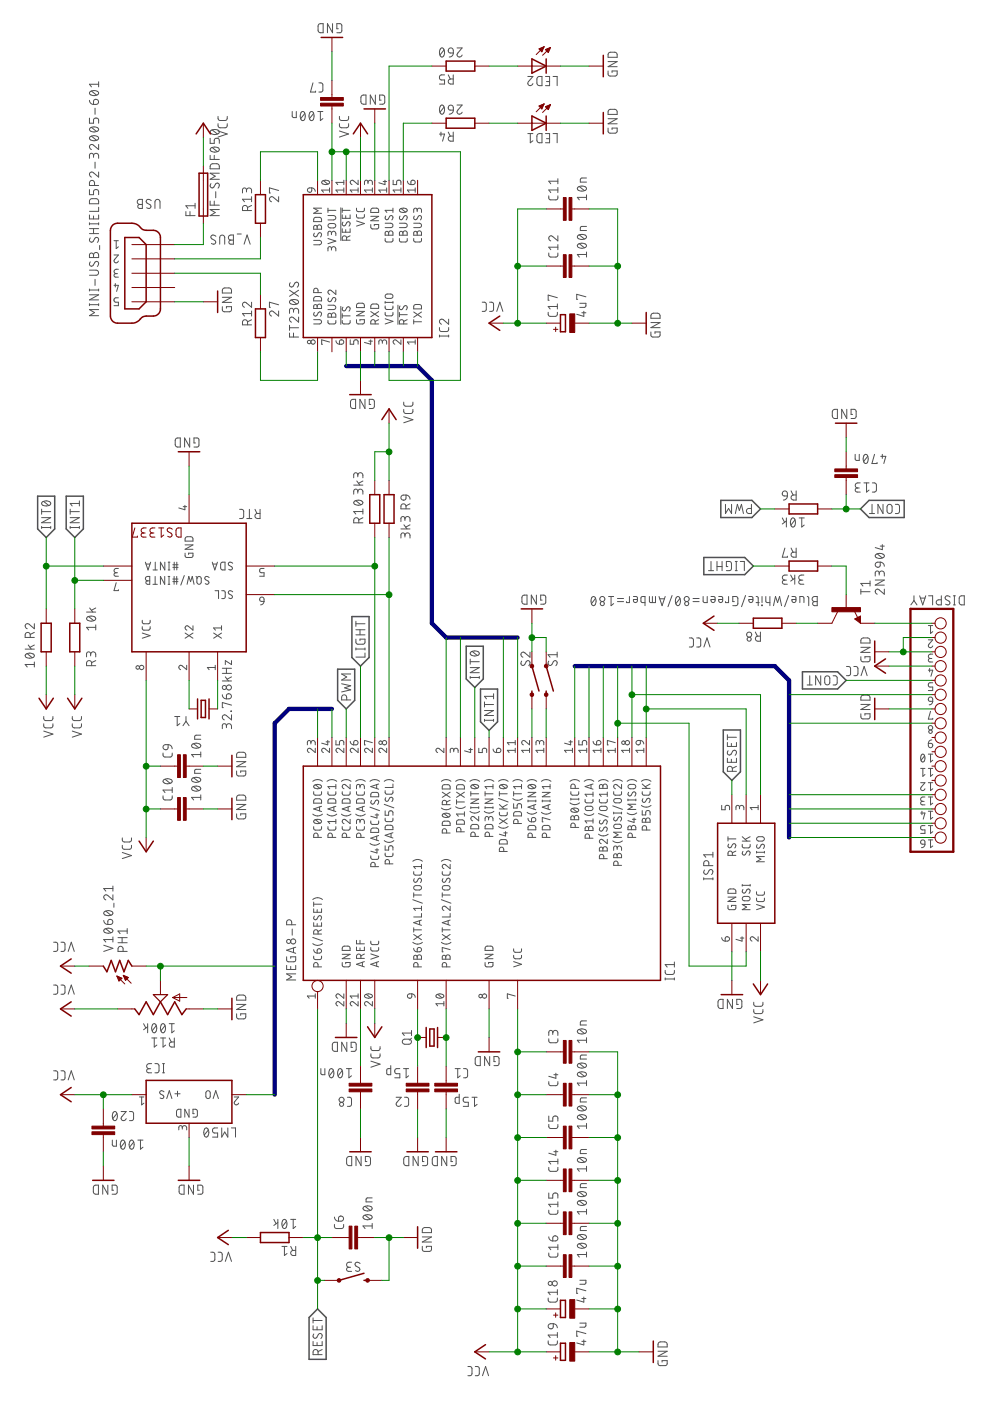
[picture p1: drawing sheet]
<svg xmlns="http://www.w3.org/2000/svg" width="210mm" height="297mm" viewBox="0 0 210 297" stroke-linecap="round" stroke-linejoin="round" font-family="sans-serif">
<g fill="none" stroke="#505050" stroke-width=".21">
<path d="M19.1 19.5a1.27 1.27 0 0 1 1.8 .2 1.14 1.14 0 0 1-1.9 0zM19.4 19.3l1.1 .9M20.9 17.3v1.1M20.9 17.9h-1.9l.4 .5M66.4 17.6l-.6 1.9h1.1v-.2M67.6 17.6h.6l.3 .4-.1 1.3-.2 .2h-.6M67.6 5.1l.9-.1v1.9h-.7l-.3-.3v-1.2zM70.5 5v1.9l-1.1-1.9v1.9M71.7 6.1h-.3v-1.1h.8l.3 .3v1.4l-.3 .2h-.8M93.4 10.3a.62 .62 0 0 1 .8 .1 .62 .62 0 0 1 .1 .7 .61 .61 0 0 1-.2 .8 .61 .61 0 0 1-.7 .1 1.5 1.5 0 0 1 0-1.7zM94.1 10.6l-.8 1.1M94.3 15.9h-.7a.55 .55 0 0 0-.4 .5 .55 .55 0 0 0 .4 .6h.7v.8h-1.1"/>
<path d="M95 15.9l.5 .8M95.2 10.4l.3-.2 .5 .2 .1 .8-.9-.1-.2-.3zM96.1 15.9v1.9h-.5a.54 .54 0 0 1-.6-.5 .54 .54 0 0 1 .6-.6h.5M96.1 11.2l-.2 .7-.7 .2M96.9 10.2h1.1l-.9 1a.53 .53 0 0 0 .1 .9 .53 .53 0 0 0 .8-.4M111.9 16.2h1.1l-.9 1.1a.54 .54 0 0 0 .1 .8 .54 .54 0 0 0 .8-.4M114 16.3l.9-.1v2l-.7-.1-.3-.3v-1.2zM115.7 16.2h.8v2h-.8M115.9 17.3h.6M117.3 16.2h.8v2M128.9 15v.9l.3 .2h1.2l.4-.2 .1-.9h-1.1v.4M128.9 13.1h2l-2 1h2"/>
<path d="M129 11.3l.3-.2h1.2l.3 .3 .1 .7h-2zM19 25v1.1h.8v-.6a.55 .55 0 0 1 .6-.5 .55 .55 0 0 1 .5 .5v.6M19 21.3l.2 .6 .6 .2M19.1 29a1.27 1.27 0 0 1 1.8 .3 1.14 1.14 0 0 1-1.9 0zM19.1 27.2a1.27 1.27 0 0 1 1.8 .2 1.14 1.14 0 0 1-1.9 0zM19.4 28.9l1.1 .8M19.4 27l1.1 .9M19.8 33a.54 .54 0 0 1 .6-.5 .54 .54 0 0 1 .5 .5v.6M19.8 33.4v-.5a.43 .43 0 0 0-.4-.4 .43 .43 0 0 0-.4 .4v.7M20 21.2a.55 .55 0 0 1 .8 .2 .55 .55 0 0 1-.4 .7h-.6zM20 39.3v-.5a.54 .54 0 0 0-.5-.6 .54 .54 0 0 0-.5 .6v.5h1.9M20.2 22.9v1.3"/>
<path d="M20.2 34.4v1.3M20.9 36.5v1l-1.1-.9a.54 .54 0 0 0-.8 .2 .54 .54 0 0 0 .4 .7M20.9 30.6v1.1l-1.1-.9a.53 .53 0 0 0-.8 .1 .53 .53 0 0 0 .4 .8M44.6 29.3v1.1h.8v-.7a.55 .55 0 0 1 .6-.4 .55 .55 0 0 1 .5 .4v.7M44.6 32.9v.9h1.9M44.7 34.9l.2-.2h1.2l.4 .4v.7h-1.9zM44.7 31.4a1.29 1.29 0 0 1 1.8 .3 1.14 1.14 0 0 1-1.9 0zM44.7 27.7a1.29 1.29 0 0 1 1.8 .3 1.14 1.14 0 0 1-1.9 0zM44.7 38.9a.48 .48 0 0 0-.1 .8 .48 .48 0 0 0 .8-.1l.3-.6a.49 .49 0 0 1 .7 0 .49 .49 0 0 1 0 .7l-.2 .2M45 31.3l1.1 .9M45 27.6l1.1 .8M45.4 32.9v.9"/>
<path d="M46.2 26.2l.1 .6 .4 .3h1.2l.2-.3 .1-.6M46.2 24.7l.1 .6 .4 .2h1.2l.2-.2 .1-.6M46.2 27.8l2 .6-2 .7M46.5 36.7h-1.9l1 .7-1 .6h1.9M62 23.6v1.1l.3 .2h.5v-1.3M63.9 23.8l.1-.1a.79 .79 0 0 1 .7 1.1 .55 .55 0 0 1-.5 .8 .55 .55 0 0 1-.5-.8zM64.6 24.1l-.8 1M65.3 40l.8-.2v.6a.47 .47 0 0 1-.7 .3 .47 .47 0 0 1-.1-.7zM65.8 23.8l.1-.1a.79 .79 0 0 1 .7 1.1 .55 .55 0 0 1-.5 .8 .55 .55 0 0 1-.6-.8zM66.1 39.8l.6 .4 .1 .4M66.5 24.1l-.9 1M67.4 23.6h1.1"/>
<path d="M67.9 23.6v2l.6-.5M68.3 38.4a1.07 1.07 0 0 1 1.6 .3 .98 .98 0 0 1-1.7 0zM68.6 38.3l.9 .7M69.9 39.8v1M72 26.2v.6l.4 .3 1.4-.1 .1-.8M72 24.7v.6l.4 .2 1.4-.1 .1-.7M72 27.8l1.9 .6-1.9 .7M72.9 38.2v.9M72.9 39.8v1M72.9 38.7h-1.7l.4 .4M75.9 38.2v.9l-.9-.7a.45 .45 0 0 0-.7 .1 .45 .45 0 0 0 .3 .6M75.9 39.8v1"/>
<path d="M76.7 20.3l.9-.1v1.9h-.7l-.4-.4v-1.2zM78 38.7a.47 .47 0 0 1 .5-.5 .47 .47 0 0 1 .5 .5v.4M78 38.9v-.3a.37 .37 0 0 0-.4-.4 .37 .37 0 0 0-.3 .4v.5M79 39.8v1M79.6 20.2v1.9l-1.1-1.9v1.9M80.8 21.2h-.3v-1h.8l.3 .4-.1 1.2-.2 .3h-.8M81.2 38.5h.8M81.6 38.2v.9l-1.3-.3M82 39.8v1M83.4 38.2v.9h.7v-.5a.46 .46 0 0 1 .5-.4 .46 .46 0 0 1 .4 .4v.5M85 39.8v1M86.4 38.4l.1 .4 .6 .3"/>
<path d="M87.2 38.3a.48 .48 0 0 1 .8 .2 .48 .48 0 0 1-.4 .6h-.5zM88 39.8v1M93.2 28.4h1.1l-.5 1.5M93.4 22.4l.2-.1a.8 .8 0 0 1 .6 1.2 .55 .55 0 0 1-.5 .7 .55 .55 0 0 1-.5-.7zM93.5 28v.9M94.1 22.7l-.8 1.1M95 28l.5 .9M95.2 22.5l.3-.2 .5 .2 .1 .8-.9-.1-.2-.3zM96.1 28v1.9h-.5a.54 .54 0 0 1-.6-.5 .54 .54 0 0 1 .6-.5h.5M96.1 23.3l-.2 .7-.7 .2M96.9 22.3h1.1l-.9 1a.53 .53 0 0 0 .1 .9 .53 .53 0 0 0 .8-.4M111.9 28.3h1.1"/>
<path d="M112.4 28.3v2l.6-.5M114 28.4l.9-.1v2l-.7-.1-.3-.3v-1.2zM115.7 28.3h.8v2h-.8M115.9 29.4h.6M117.3 28.3h.8v2M118.3 37.9v1.1M118.3 39.8v1M118.3 38.4h-1.9l.4 .6M122.5 39.7a1.25 1.25 0 0 1 1.9 .3 1.16 1.16 0 0 1-2 0zM122.8 39.6l1.1 .8M124.4 37.7h-1l-.4 .4v.5h1.4M128.9 27.2v.8l.3 .2h1.2l.4-.2 .1-.8h-1.1v.3"/>
<path d="M128.9 25.2h2l-2 1h2M129 23.4l.3-.2h1.2l.3 .4 .1 .7h-2zM19 57.3h1.4a.54 .54 0 0 1 .5 .5 .54 .54 0 0 1-.5 .6h-1.4M19 40.2v1.1h.8v-.7a.55 .55 0 0 1 .6-.4 .55 .55 0 0 1 .5 .4v.7M19 45.6v.8h1.9v-.8M19 47.2v.5M19 49.5h1.9M19 48.5h1.9M19 47.5h1.9M19.1 42.4l.2-.3h1.2l.4 .4v.7h-1.9zM19.1 53.8l.5-.1 .2 .4a.54 .54 0 0 1 .6-.6 .54 .54 0 0 1 .5 .6v.5h-1.9zM19.1 55.5a.48 .48 0 0 0-.1 .8 .48 .48 0 0 0 .8-.1l.3-.6a.48 .48 0 0 1 .7 0 .48 .48 0 0 1 0 .7l-.2 .2"/>
<path d="M19.1 50.4a.48 .48 0 0 0-.1 .8 .48 .48 0 0 0 .8-.1l.3-.6a.49 .49 0 0 1 .8 0 .49 .49 0 0 1-.1 .7l-.2 .2M19.8 45.8v.6M19.8 48.5v1M19.8 54.1v.5M20.2 59.2v1.3M20.9 43.9v.9h-1.9M20.9 47.2v.5M21.1 52v.9M24.2 54.1h.9l-.8 .9a.45 .45 0 0 0 .2 .7 .45 .45 0 0 0 .6-.3M24.2 51h.9M24.6 51v1.7l.5-.4M24.9 58h-.3a.37 .37 0 0 0-.4 .4 .37 .37 0 0 0 .4 .4h.5"/>
<path d="M25.1 57.1h-.5a.47 .47 0 0 0-.4 .5 .47 .47 0 0 0 .4 .4M29.2 42.5l.3-.2h.7v1.9h-.6a.42 .42 0 0 1-.4-.4 .42 .42 0 0 1 .4-.5l-.4-.2zM29.6 43.3h.6M32.1 42.5a.54 .54 0 0 0-.7-.3 .54 .54 0 0 0-.3 .8l.7 .4a.48 .48 0 0 1 0 .7 .48 .48 0 0 1-.7-.1M32.9 44.2v-1.4a.54 .54 0 0 1 .5-.5 .54 .54 0 0 1 .5 .5v1.4M39.4 44.9v.8h2M40.3 44.9v.8M41.4 43.6h-2l.4 .6M41.4 43.1v1.1M44.6 42.6v.9h1.9M45.4 42.6v.9M45.7 40.6v1.3"/>
<path d="M45.8 50.1a.54 .54 0 0 0-.7-.3 .54 .54 0 0 0-.3 .7l.7 .5a.48 .48 0 0 1 .1 .7 .48 .48 0 0 1-.8-.1M46.5 44.4h-1.9l1 .7-1 .6h1.9M46.6 51.8v-1.4a.53 .53 0 0 1 .5-.6 .53 .53 0 0 1 .5 .6v1.4M48.6 50l.9-.2v2h-.5a.43 .43 0 0 1-.5-.5 .43 .43 0 0 1 .5-.4l-.5-.2-.1-.4zM49 50.9h.5M50.3 49.6h.9M51.8 51.8l.6-2 .6 2M52.3 40.4a.54 .54 0 0 1 .5-.6 .54 .54 0 0 1 .5 .6v.5M52.3 40.7v-.4a.42 .42 0 0 0-.5-.5 .42 .42 0 0 0-.4 .5v.6M52.5 44.6v-.5a.54 .54 0 0 0-.5-.5 .54 .54 0 0 0-.6 .5v.5h1.9M53.3 42.2h-1.9l.4 .6M53.3 41.7v1.1"/>
<path d="M53.3 43.6l-.8 .4M59.1 41.7v1.1l-1.1-.9a.53 .53 0 0 0-.8 .1 .53 .53 0 0 0 .4 .8M59.1 40.4l-2-.6v1.1h.2M61.5 59.9a.49 .49 0 0 0-.1 .8 .49 .49 0 0 0 .8-.1l.3-.6a.48 .48 0 0 1 .7 0 .48 .48 0 0 1 0 .7l-.2 .2M66.5 51h1.2a.47 .47 0 0 1 .5 .4 .47 .47 0 0 1-.5 .5h-1.2M66.6 47.9l.4-.1 .2 .3a.47 .47 0 0 1 .5-.4 .47 .47 0 0 1 .5 .4v.5h-1.7zM66.6 46.2l1.3-.1 .2 .3 .1 .6h-1.7zM66.7 49.4l-.2 .6 .4 .2 .3-.2 .3-.5a.38 .38 0 0 1 .5-.1 .38 .38 0 0 1 .1 .5l-.2 .3M67.2 48.1v.5M68.2 44.1h-1.7l.9 .6-.9 .5h1.7M69.5 45.7h1.2a.47 .47 0 0 1 .5 .5 .47 .47 0 0 1-.5 .4h-1.2M69.5 44.1v.9"/>
<path d="M69.5 50.6l1.7 .5-1.7 .6M69.5 44.6h1.7M69.7 47.5l1-.1a.47 .47 0 0 1 .5 .5 .47 .47 0 0 1-.5 .4l-1-.1-.2-.3zM69.9 40.3h-1.7l.4 .5M70.3 52.7a.47 .47 0 0 1 .4-.4 .47 .47 0 0 1 .5 .4v.5M70.3 53v-.3a.37 .37 0 0 0-.4-.4 .37 .37 0 0 0-.4 .4v.5M70.3 49.5a.47 .47 0 0 1 .4-.5 .47 .47 0 0 1 .5 .5v.5M70.3 49.8v-.4a.37 .37 0 0 0-.4-.4 .37 .37 0 0 0-.4 .4v.6M72.3 44v7M72.6 45.6v.7h1.6v-.7M72.6 48.5v.7h1.6v-.7M72.6 44.1v.9"/>
<path d="M72.6 44.6h1.6M72.7 47.1a.42 .42 0 0 0-.1 .6 .42 .42 0 0 0 .6 .1l.3-.6a.39 .39 0 0 1 .6-.1 .39 .39 0 0 1 .1 .5l-.2 .3M72.9 40.3h-1.7l.4 .5M73.3 45.7v.6M73.3 48.7v.5M73.5 50.9v-.4a.47 .47 0 0 0-.5-.5 .47 .47 0 0 0-.4 .5v.4h1.6M74.2 50l-.7 .4M75.6 45.5l.1 .6 .3 .1h1l.2-.2 .1-.5M75.6 44.1l.1 .7 .3 .1 1.2-.1 .1-.7M75.6 46.8l1.7 .6-1.7 .5M75.9 40.3h-1.6l.3 .5M78.6 47.6v.6l.2 .3h1.1l.4-.2v-.7h-.9v.3"/>
<path d="M78.6 45.9h1.7l-1.7 .9h1.7M78.8 44.3l1.2-.1 .2 .2 .1 .6h-1.7zM79 40.3h-1.7l.4 .5M81.7 50.6v.5l.3 .2h1.1l.2-.2v-.5M81.7 47.3h1.1a.47 .47 0 0 1 .5 .5 .47 .47 0 0 1-.5 .5h-1.1M81.8 49.1h.4l.2 .3a.46 .46 0 0 1 .5-.5 .46 .46 0 0 1 .4 .5v.5h-1.6zM81.8 45.8a.42 .42 0 0 0-.1 .6 .42 .42 0 0 0 .6 .1l.3-.6a.42 .42 0 0 1 .6-.1 .42 .42 0 0 1 0 .7l-.1 .1M82 40.3h-1.7l.4 .5M82.4 49.4v.5M83.3 44.1v.9M83.3 44.6h-1.6l.3 .4M84.7 50.6v.5l.3 .2h1.1l.2-.2v-.5"/>
<path d="M84.7 47.3h1.2a.47 .47 0 0 1 .4 .5 .47 .47 0 0 1-.4 .5h-1.2M84.8 49.1h.4l.2 .3a.46 .46 0 0 1 .5-.5 .46 .46 0 0 1 .4 .5v.5h-1.6zM84.8 44.3a1 1 0 0 1 1.5 .3 .99 .99 0 0 1-1.6 0zM84.8 45.8a.42 .42 0 0 0-.1 .6 .42 .42 0 0 0 .6 .1l.4-.6a.41 .41 0 0 1 .6-.1 .41 .41 0 0 1-.1 .7l-.1 .1M85 40.3h-1.6l.3 .5M85 44.2l1 .8M85.4 49.4v.5M87.7 50.6v.5l.4 .2h1.1l.1-.2 .1-.5M87.7 47.3h1.2a.47 .47 0 0 1 .5 .5 .47 .47 0 0 1-.5 .5h-1.2M87.8 49.1h.4l.3 .3a.46 .46 0 0 1 .4-.5 .46 .46 0 0 1 .5 .5v.5h-1.7zM87.8 45.8a.42 .42 0 0 0 0 .6 .42 .42 0 0 0 .6 0l.3-.5a.41 .41 0 0 1 .6-.1 .41 .41 0 0 1 0 .7l-.1 .1M88 40.3h-1.6l.3 .5"/>
<path d="M88.5 44.6a.46 .46 0 0 1 .4-.5 .46 .46 0 0 1 .5 .5v.4M88.5 44.9v-.4a.37 .37 0 0 0-.4-.4 .37 .37 0 0 0-.4 .4v.5M88.5 49.4v.5M116.4 53.6v.6l.4 .3h1.2l.3-.3v-.6M116.4 41.5v.6l.4 .3h1.2l.3-.3v-.6M118.3 50v1.1l-1.1-.9a.53 .53 0 0 0-.8 .1 .53 .53 0 0 0 .4 .8M118.3 51.9v1M118.3 40.3h-1.9l.4 .5M118.3 52.4h-1.9l.4 .5M122.5 51.8a1.27 1.27 0 0 1 1.9 .3 1.14 1.14 0 0 1-2 0zM122.5 49.9a1.29 1.29 0 0 1 1.9 .3 1.14 1.14 0 0 1-2 0zM122.8 51.7l1.1 .8"/>
<path d="M122.8 49.8l1.1 .9M124.4 48h-1.1l-.3 .3v.6h1.4M124.4 41.3v1.1M124.4 53.4v1.1M124.4 54h-2l.4 .5M124.4 41.8h-2l.4 .6M19 64.6h1.9M19 61.3v.4M19 64.4v.4M19 62.5h1.9l-1.9 1.1h1.9M19 61.5h1.9M20.9 65.6h-1.9l1 .7-1 .6h1.9"/>
<path d="M20.9 61.3v.4M20.9 64.4v.4M24.2 60.5h.9l-.4 1.3M24.4 60.1v.8M25.1 63.1h-.5a.47 .47 0 0 0-.4 .5 .47 .47 0 0 0 .4 .5h.5v.7h-.9M47.1 65l.1 .8 .2 .3h1.2l.4-.3 .1-.8h-1.1v.3M47.1 63h2l-2 1.1h2M47.2 61.3l.5-.3 1 .1 .3 .3 .1 .7h-2zM52.5 68.9v-.6a.54 .54 0 0 0-.5-.5 .54 .54 0 0 0-.6 .5v.6h1.9M53.3 64.1v1.1l-1-1a.53 .53 0 0 0-.9 .2 .53 .53 0 0 0 .4 .8M53.3 67.8l-.8 .4M53.3 66.5h-1.9l.4 .5"/>
<path d="M53.3 65.9v1.1M59.1 65.9v1.1l-1.1-.9a.53 .53 0 0 0-.8 .2 .53 .53 0 0 0 .4 .7M59.1 64.6l-2-.5v1.1h.2M61.4 70.6v.9h1.9M61.4 69v1M61.4 69.5h1.9M61.4 61.5l1.9 1.3M61.5 63.7a1.26 1.26 0 0 1 1.8 .3 1.12 1.12 0 0 1-1.9 0zM61.8 63.6l1.1 .9M62.2 65.9a.54 .54 0 0 1 .6-.5 .54 .54 0 0 1 .5 .5v.5M62.2 66.2v-.4a.42 .42 0 0 0-.4-.4 .42 .42 0 0 0-.4 .4v.6M62.2 70.6v.9"/>
<path d="M63.3 67.2v1.1l-1.1-.9a.54 .54 0 0 0-.8 .1 .54 .54 0 0 0 .4 .8M63.3 61.5l-1.9 1.3M66.5 67.8h1.2a.46 .46 0 0 1 .5 .4 .46 .46 0 0 1-.5 .5h-1.2M66.6 64.7l.4-.1 .2 .3a.47 .47 0 0 1 .5-.4 .47 .47 0 0 1 .5 .4v.5h-1.7zM66.6 63l.4-.1h.9l.2 .3 .1 .6h-1.7zM66.7 66.2a.42 .42 0 0 0-.2 .6 .42 .42 0 0 0 .6 .1l.4-.6a.38 .38 0 0 1 .5-.1 .38 .38 0 0 1 .1 .5l-.2 .4M67.2 64.9v.5M67.4 62v-.4a.47 .47 0 0 0-.4-.5 .47 .47 0 0 0-.5 .5v.4h1.7M69.5 67.9l.1 .6 .3 .2h1.1l.2-.2v-.6M69.5 64.7h1.2a.47 .47 0 0 1 .5 .5 .47 .47 0 0 1-.5 .4h-1.2M69.6 66.5l.4-.1 .3 .4a.47 .47 0 0 1 .4-.5 .47 .47 0 0 1 .5 .5v.4h-1.7zM69.7 63.2a.42 .42 0 0 0-.1 .6 .42 .42 0 0 0 .5 .1l.4-.6a.42 .42 0 0 1 .6-.1 .42 .42 0 0 1 0 .6l-.1 .2"/>
<path d="M69.9 72.5l-1.7-.4v.9h.2M70.3 66.8v.4M71.2 61.5v.9l-.9-.8a.45 .45 0 0 0-.7 .2 .45 .45 0 0 0 .3 .6M71.2 72.2l.2 .5 .6 .3M72.1 72.2a.48 .48 0 0 1 .7 .1 .48 .48 0 0 1-.4 .7h-.4zM72.3 65v3.8M72.6 67.9l.1 .7 .2 .1h1.1l.2-.2v-.6M72.6 67h1.6M72.6 66.5v.9M72.7 65.1l-.1 .6 .3 .2 .4-.2 .2-.5a.39 .39 0 0 1 .6-.1 .39 .39 0 0 1 .1 .5l-.2 .4M74.3 72.1v.9h.7v-.6a.47 .47 0 0 1 .5-.4 .47 .47 0 0 1 .4 .4v.6M75.6 67.8v.5l.2 .4h1.1l.3-.2 .1-.7h-1v.3"/>
<path d="M75.6 66h1.7l-1.7 1h1.7M75.7 64.4l1.3-.1 .2 .3 .1 .6h-1.7zM78.2 72.3h.8M78.6 72.1v.9l-1.3-.4M78.6 66.1l1.7 1.1M78.8 64.6l.3-.1h.9l.2 .2 .1 .7h-1.7zM79.5 68.7v-.5a.47 .47 0 0 0-.4-.4 .47 .47 0 0 0-.5 .4v.5h1.7M80.3 67.8l-.8 .3M80.3 66.1l-1.7 1.1M81.1 72.5a.46 .46 0 0 1 .4-.4 .46 .46 0 0 1 .5 .4v.5M81.1 72.8v-.4a.37 .37 0 0 0-.4-.3 .37 .37 0 0 0-.4 .3v.6M81.7 66.2v.5l.3 .3h1.1l.2-.3v-.5"/>
<path d="M81.7 64.9v.5l.3 .2 1.2-.1 .1-.6M81.7 64.1h1.6M81.7 63.9v.4M81.7 67.6l1.6 .5-1.6 .6M81.8 62.5l1-.2a.47 .47 0 0 1 .5 .5 .47 .47 0 0 1-.5 .5l-1-.2-.1-.3zM83.3 63.9v.4M84.4 64.7v4.1M84.7 66.3v.9M84.7 66.7h1.6M84.8 64.9l-.1 .5 .3 .3 .3-.1 .4-.6a.45 .45 0 0 1 .7 0 .45 .45 0 0 1-.3 .7M85 72.1v.9l-.9-.8a.46 .46 0 0 0-.7 .1 .46 .46 0 0 0 .3 .7M85.6 68.7v-.5a.46 .46 0 0 0-.5-.4 .46 .46 0 0 0-.4 .4v.5h1.6"/>
<path d="M86.3 67.8l-.7 .3M87.7 67.8v.9M87.7 68.2h1.7M87.7 66.1l1.7 1.2M87.8 64.7l1.3-.1 .2 .2 .1 .7h-1.7zM88 72.5h-1.6l.3 .5M88 72.1v.9M89.4 66.1l-1.7 1.2M93.2 69.4v.6l.4 .3h1.2l.3-.3v-.6M93.2 71.2h1.9M93.2 71v.5M95.1 67.7v1l-1.1-.9a.54 .54 0 0 0-.8 .2 .54 .54 0 0 0 .4 .7"/>
<path d="M95.1 71v.5M102.2 64.1h.6l.3 .4v1.2l-.3 .3h-.6M103.8 64.1h.6l.2 .4v1.2l-.2 .3h-.6M105.3 66l.7-1.9 .6 1.9M116.2 66.2l.1 .6 .3 .3 1.3-.1 .2-.2 .1-.6M118.2 63.1l-2-.5v1h.2M118.2 64.4v1.1M118.2 65h-2l.4 .5M122.9 64.3h1.3l-.1 .8-1.2 .1M123.4 66.3h.8M123.8 66v1.1l-1.5-.5M124.2 62.9l-1.9-.5v1.1h.2"/>
<path d="M138 70.4v.8l.3 .2h1.4l.2-.2 .1-.8h-1.1v.3M138 68.4h2l-2 1.1h2M138.2 66.5h1.5l.3 .5v.5h-2v-.7zM37.4 92.9h.8v1.9h-.7l-.3-.4v-1.2zM40.2 92.9v1.9l-1.1-1.9v1.9M41.4 93.9h-.3v-1h.8l.3 .2v1.4l-.3 .3h-.8M74.5 84.8l.9-.1v1.9h-.7l-.4-.4v-1.2zM77.4 84.7v1.9l-1.1-1.9v1.9M78.6 85.7h-.3v-1h.8l.3 .4-.1 1.2-.2 .3h-.8M85.6 86.8v.6l.4 .3 1.4-.2 .1-.7M85.6 85.3v.6l.4 .2 1.4-.1 .1-.7M85.6 88.3l1.9 .7-1.9 .6"/>
<path d="M176.6 87l.4-.2h.5v1.9h-.7l-.2-.2zM179.5 86.8v1.9l-1-1.9v1.9M180.8 87.9h-.4v-1.1h.9l.2 .4v1.3l-.4 .2h-.7M181.3 96.3v1.1l.4 .2h.5v-1.3M183.3 96.5l.1-.1a.78 .78 0 0 1 .7 1.1 .55 .55 0 0 1-.6 .8 .55 .55 0 0 1-.5-.8zM184 96.8l-.9 1M185.4 96.3l-.5 2h1v-.3M186.7 96.8h1.1l-.4 1.5M187.1 96.3v.9M8.8 109.7h2l-2 1.1h2M8.8 111.8h2M8.8 108.5h2"/>
<path d="M8.8 107.9v1.1M8.8 111.6v.5M9 106.4a1.22 1.22 0 0 1 1.8 .3 1.14 1.14 0 0 1-2 0zM9.2 106.3l1.1 .9M10.8 111.6v.5M14.9 109.7h1.9l-1.9 1.1h1.9M14.9 111.8h1.9M14.9 107.9v1.1M14.9 111.6v.5M14.9 108.5h1.9M16.8 106.2v1.1M16.8 111.6v.5"/>
<path d="M16.8 106.7h-1.9l.4 .6M30.8 119.2l.6 1.6 .5-1.6M31 119.6h.8M32.9 119.2v1.6M34.9 119.2v1.6l-.9-1.6v1.6M35.7 119.2h.3M35.8 119.2v1.6M36.6 119.7h1.2M36.9 119.2v1.6M37.5 119.2v1.6M38.8 107.4h.8M39.2 107.1v1l-1.3-.4"/>
<path d="M39.2 117.3l.1 .7 .2 .2h1.2l.2-.2v-.7h-.9v.3M39.2 115.5h1.7l-1.7 1h1.7M39.4 113.9l1.2-.1 .3 .3v.6h-1.7zM45 119.2l.6 1.6 .5-1.6M45.1 119.6h.9M46.9 119.3l.8-.1v1.6h-.6l-.3-.2zM49.3 119.4a.46 .46 0 0 0-.6-.2 .46 .46 0 0 0-.2 .6l.6 .4a.38 .38 0 0 1 .1 .5 .38 .38 0 0 1-.5 .1l-.2-.1M50.8 108h.6l.3 .4-.1 1.3-.2 .2h-.6M52.3 109.9h1.1M52.9 108v1.9M54.1 108l.4 .9M55.1 108v1.9h-.5a.54 .54 0 0 1-.5-.5 .54 .54 0 0 1 .5-.5h.5"/>
<path d="M75 102.8h1.9M75.1 106.3a1.24 1.24 0 0 1 1.8 .3 1.14 1.14 0 0 1-1.9 0zM75.4 106.2l1.1 .8M75.6 102l.7 .8M75.9 104.2a.54 .54 0 0 1 .5-.5 .54 .54 0 0 1 .5 .5v.6M75.9 104.6v-.5a.43 .43 0 0 0-.5-.4 .43 .43 0 0 0-.4 .4v.7M75.9 100.8a.54 .54 0 0 1 .5-.6 .54 .54 0 0 1 .5 .6v.5M75.9 101.1v-.5a.43 .43 0 0 0-.5-.4 .43 .43 0 0 0-.4 .4v.7M76.1 110.8v-.5a.54 .54 0 0 0-.6-.5 .54 .54 0 0 0-.5 .5v.5h1.9M76.9 107.9v1.1M76.9 102l-.9 .5M76.9 109.8l-.8 .4"/>
<path d="M76.9 108.5h-1.9l.4 .5M85 112.1h1.9M85.2 105.1l.9-.1v.6a.54 .54 0 0 1-.8 .4 .54 .54 0 0 1-.1-.9zM85.6 111.3l.7 .8M85.9 113.5a.54 .54 0 0 1 .5-.5 .54 .54 0 0 1 .5 .5v.6M85.9 113.9v-.5a.42 .42 0 0 0-.5-.4 .42 .42 0 0 0-.4 .4v.7M85.9 110a.54 .54 0 0 1 .5-.5 .54 .54 0 0 1 .5 .5v.6M85.9 110.4v-.5a.42 .42 0 0 0-.5-.4 .42 .42 0 0 0-.4 .4v.7M86.1 107.9v-.5a.54 .54 0 0 0-.6-.6 .54 .54 0 0 0-.5 .6v.5h1.9M86.1 105l.6 .2 .2 .6M86.9 111.3l-.9 .5M86.9 106.8l-.8 .5"/>
<path d="M150.7 119v2M152 119v2M153.1 119v2M153.8 106.9v2l.7-1.1 .6 1.1v-2M155.9 119h.4M155.9 108.9l.4-2 .5 1.3 .4-1.3 .4 2M156.1 119v2M157 119h.8v2M159.3 106.9v2h-.5a.54 .54 0 0 1-.5-.6 .54 .54 0 0 1 .5-.5h.5M165.9 109.8l.4 .9M166 104.3l.3-.2 .4 .1 .2 .2v.8l-.9-.2-.1-.3zM166.4 116.2l-.5 1.9h1v-.2"/>
<path d="M166.7 109.8v1.9M166.7 110.4l-.8 .7M166.9 105.2l-.2 .6-.6 .2M167.7 116.2l.4 .9M167.7 104.1l.4 .8M167.8 109.9l.2-.1a.81 .81 0 0 1 .6 1.2 .55 .55 0 0 1-.5 .7 .55 .55 0 0 1-.5-.7zM168.6 110.2l-.9 1.1M168.8 116.2v1.9h-.5a.53 .53 0 0 1-.6-.5 .53 .53 0 0 1 .6-.5h.5M168.8 104.1v1.9h-.5a.54 .54 0 0 1-.6-.5 .54 .54 0 0 1 .6-.6h.5M169.4 109.8h1.1M170 109.8v1.9l.5-.4M182.2 103.5h-.4a.43 .43 0 0 0-.5 .4 .43 .43 0 0 0 .5 .4h.6"/>
<path d="M182.4 102.4h-.5a.54 .54 0 0 0-.6 .5 .54 .54 0 0 0 .6 .6M183.2 102.4h1.1M183.7 102.4v1.9l.6-.4M184.3 108.9h1.1M184.9 106.9v2M185 102.4h.5l.3 .4-.1 1.4-.7 .1M185.7 117.6a1.24 1.24 0 0 1 1.8 .3 1.12 1.12 0 0 1-1.9 0zM185.8 119.3l.8-.1v.6a.54 .54 0 0 1-.8 .4 .54 .54 0 0 1 0-.9zM186 117.4l1.1 .9M186.6 119.2l.6 .2 .3 .7M186.6 115.8h.9M187.1 115.5v1l-1.5-.4"/>
<path d="M187.2 106.9v2l-1.1-2v2M188.2 107.1l.3-.2 .5 .2 .1 1.2a.54 .54 0 0 1-.5 .6 .54 .54 0 0 1-.5-.6zM189.8 106.9l.6 .1 .3 .4v1.2l-.3 .2-.6 .1M5.3 137.6h2M5.5 138.7a1.25 1.25 0 0 1 1.8 .3 1.16 1.16 0 0 1-2 0zM5.8 138.6l1 .8M6 136.8l.6 .8M6.4 135.1v-.5a.54 .54 0 0 0-.5-.5 .54 .54 0 0 0-.6 .5v.5h2M7.3 132.2v1.1l-1.1-.9a.54 .54 0 0 0-.8 .2 .54 .54 0 0 0 .4 .7M7.3 136.8l-1 .4M7.3 134.1l-.9 .4M18.4 129.8h1.9"/>
<path d="M18.5 130.9a1.26 1.26 0 0 1 1.8 .2 1.14 1.14 0 0 1-1.9 0zM18.8 130.7l1.1 .9M19 128.9l.7 .9M19.2 138.7a.54 .54 0 0 1 .6-.5 .54 .54 0 0 1 .5 .5v.6M19.2 139.1v-.5a.43 .43 0 0 0-.4-.4 .43 .43 0 0 0-.4 .4v.7M20.3 133h-1.9l.4 .6M20.3 132.5v1.1M20.3 128.9l-.9 .5M24.6 123.5l-.4 1.7h.9v-.2M24.9 121.4h-.3a.37 .37 0 0 0-.4 .4 .37 .37 0 0 0 .4 .4h.5M25.1 120.5h-.5a.46 .46 0 0 0-.4 .5 .46 .46 0 0 0 .4 .4M30.2 132.9v.5l.3 .2h1.1l.2-.4v-.3"/>
<path d="M30.2 131.5v.5l.3 .2h1.1l.2-.2v-.5M30.2 134.2l1.6 .6-1.6 .5M31 122.3l.7-.1v1.7h-.4a.37 .37 0 0 1-.4-.4 .37 .37 0 0 1 .4-.4l-.4-.2zM31.3 123.1h.4M32.4 123.9h1M32.4 120.8h1M32.9 122.2v1.7M34.9 122.2v1.7l-.9-1.7v1.7M35.6 123.9h.4M35.6 122.2h.4M35.7 120.8h.3M35.8 122.2v1.7"/>
<path d="M36.6 120.3h1.2M36.6 122.8h1.1M36.6 123.3h1.1M36.9 122.2v1.7M37.5 122.2v1.7M39.1 122l-.8 2.1M39.2 134.2l1.7 1.1M39.7 123.9l.3-1.7 .4 1.1 .4-1.1 .3 1.7M40.9 132.7v.9l-.9-.8a.45 .45 0 0 0-.7 .2 .45 .45 0 0 0 .3 .6M40.9 134.2l-1.7 1.1M41.6 122.2l.3 .4M41.9 122.3l.3-.1 .3 .1 .2 1.1a.47 .47 0 0 1-.5 .5 .47 .47 0 0 1-.5-.5z"/>
<path d="M44.3 122.4a.46 .46 0 0 0-.6-.2 .46 .46 0 0 0-.2 .6l.6 .4a.38 .38 0 0 1 .1 .5 .38 .38 0 0 1-.5 .1l-.2-.1M45.3 134.2l1.7 1.1M45.6 125.2h.7v1.7M47 134.2l-1.7 1.1M47 133.1h-1.7l.4 .5M47 132.7v.9M47 125.2l.5 .1 .3 .3-.1 1.1-.2 .2h-.5M49.3 125.5a.46 .46 0 0 0-.6-.3 .46 .46 0 0 0-.2 .7l.6 .3a.38 .38 0 0 1 .1 .5 .38 .38 0 0 1-.5 .2l-.2-.1M55.2 126.7l.3-.1 .3 .1 .2 .8-.8-.1-.1-.4zM56 127.5l-.3 .6-.5 .1M56 120.5h-.6a.46 .46 0 0 0-.4 .5 .46 .46 0 0 0 .4 .4h.6v.8h-.9M75.5 135.5v.8l.2 .2 1.3 .1 .4-.3v-.8h-1.1v.3"/>
<path d="M75.5 131.7v1.1M75.5 137.4v.4M75.5 137.6h1.9M75.5 132.2h1.9M75.5 134.6h1.9M75.5 133.5h1.9M76.3 133.5v1.1M77.4 137.4v.4M77.4 138.5v.8h-1.9M99.7 139.7v1.1M99.8 138.3a1.24 1.24 0 0 1 1.8 .2 1.12 1.12 0 0 1-1.9 0zM100.1 138.1l1.1 .9"/>
<path d="M110.9 126.3l.8-.1v1.9h-.7l-.3-.4v-1.2zM112.4 138.3v1l-1.1-.9a.53 .53 0 0 0-.8 .2 .53 .53 0 0 0 .4 .7M113.7 126.2v1.9l-1.1-1.9v1.9M115 127.2h-.4v-1h.8l.3 .4v1.2l-.3 .3h-.8M118.1 138.3v1M118.1 138.8h-1.9l.4 .5M125.5 126.6l.2-.1a.86 .86 0 0 1 .6 1.4 .47 .47 0 0 1-.5 .5 .47 .47 0 0 1-.4-.5l-.1-.7zM126.3 126.9l-.9 1.1M129 126.5h1.1M129.6 126.5v1.9l.5-.4M130.9 127.6h1.3M130.9 126.9h1.3"/>
<path d="M133.5 126.5v1.3h-.7v-.2M134.3 126.5l.8 .1v.7a.45 .45 0 0 1-.5 .4 .45 .45 0 0 1-.3-.6h.8M136.8 127.8l-.7-.1-.2-.1v-.8l.2-.3h.7v1.9M137.7 126.5v1.1l.3 .2h1v-1.3M138.3 126.5v1.3M139.7 126.5l.7 1.9 .6-1.9M139.9 127h1M142.5 126.3l-.9 2.3M143.4 126.6a.62 .62 0 0 1 .8 .1 .62 .62 0 0 1 .1 .7 .61 .61 0 0 1-.1 .8 .61 .61 0 0 1-.8 .1 1.5 1.5 0 0 1 0-1.7zM144.2 126.9l-.9 1.1M146.2 135.3h.5l.3 .4-.1 1.4-.7 .1M146.9 127.6h1.3"/>
<path d="M146.9 126.9h1.3M147.7 135.3h.6l.3 .4-.1 1.2-.2 .3h-.6M149.1 126.5v1.1l.3 .2h.5v-1.3M149.2 137.2l.7-1.9 .6 1.9M150.2 121h1.1M150.7 126.5l.8 .1 .1 .7a.46 .46 0 0 1-.6 .4 .46 .46 0 0 1-.3-.6h.9M152 120.1h1.1M152.4 126.5l.7 .1 .1 .7a.45 .45 0 0 1-.5 .4 .45 .45 0 0 1-.3-.6h.8M154.3 120.1h-.3v-1.1l.8 .1 .3 .4-.1 1.2-.2 .2-.8 .1M154.5 126.5v1.3h-.7v-.2M155.7 127.6h-.3v-1.1h.8l.2 .2v1.4l-.2 .3h-.8M155.9 121h.4"/>
<path d="M158.1 126.3l-.9 2.3M158.8 126.5l.7 .1 .1 .7a.46 .46 0 0 1-.5 .4 .46 .46 0 0 1-.3-.6h.8M160.1 134l.5 .9M160.3 126.5l.4 .2 .1 1.7M160.3 127.8h.7M161.2 134v2h-.5a.54 .54 0 0 1-.5-.6 .54 .54 0 0 1 .5-.5h.5M161.5 128.3l.1 .1zM161.6 126.5v1.3M162.4 126.5v1.1l.2 .1 .6 .1M163.2 126.5v1.9M164 128.4l.4-1.9 .5 1.3 .4-1.3 .4 1.9M166.7 123h-.4a.43 .43 0 0 0-.4 .4 .43 .43 0 0 0 .4 .5h.6"/>
<path d="M166.9 121.9h-.5a.54 .54 0 0 0-.5 .6 .54 .54 0 0 0 .5 .5M167.2 126.3l-.9 2.3M167.6 121.9l.5 1M167.9 126.5l.8 .1 .1 .7a.45 .45 0 0 1-.6 .4 .45 .45 0 0 1-.3-.6h.9M168.5 121.9v2M168.5 122.6l-.9 .6M169.6 127.8v-1.3l.7 .1 .2 1.2M170.2 123h-.4a.43 .43 0 0 0-.4 .4 .43 .43 0 0 0 .4 .5h.6M170.4 121.9h-.5a.54 .54 0 0 0-.6 .6 .54 .54 0 0 0 .6 .5M171.2 126.5l.3 .3v1.6M172.4 126.6l.9-.1v1.9h-.6a.43 .43 0 0 1-.4-.4 .43 .43 0 0 1 .4-.4l-.3-.2-.2-.3zM172.7 127.6h.6"/>
<path d="M182.5 139.2l.1 .8 .2 .3h1.2l.4-.3 .1-.8h-1.1v.4M182.5 124.9v1.1M182.5 137.2h2l-2 1.1h2M182.5 125.5h2M182.6 135.5l.3-.2h1.2l.3 .3 .1 .7h-2zM184.5 123.2v1M184.5 123.7h-2l.5 .5M185.6 123h1.9l-1.9 1.1h1.9M186.4 121.6a.54 .54 0 0 1 .6-.5 .54 .54 0 0 1 .5 .5v.5M186.4 121.9v-.4a.42 .42 0 0 0-.4-.4 .42 .42 0 0 0-.4 .4v.6M187.5 124.9v1.1l-1.1-.9a.53 .53 0 0 0-.8 .1 .53 .53 0 0 0 .4 .8M193.8 127.3l.6 .9"/>
<path d="M193.8 127.3l-.7 .9M193.8 126.3v1M195 126.3l.6 1.9 .7-1.9M195.2 126.8h.9M196.8 135.7h1l-.8 .9a.46 .46 0 0 0 .1 .7 .46 .46 0 0 0 .7-.4M196.8 132.6h1M196.9 126.3h.8v1.9M197.3 132.6v1.7l.5-.4M197.6 139.6h-.4a.37 .37 0 0 0-.4 .4 .37 .37 0 0 0 .4 .4h.6M197.8 138.7h-.5a.47 .47 0 0 0-.5 .4 .47 .47 0 0 0 .5 .5M199.6 126.3v1.9h-.6a.54 .54 0 0 1-.5-.5 .54 .54 0 0 1 .5-.5h.6M201.5 126.6a.54 .54 0 0 0-.8-.3 .54 .54 0 0 0-.2 .7l.7 .4a.48 .48 0 0 1 0 .8 .48 .48 0 0 1-.7-.1"/>
<path d="M202.1 128.2h.5M202.1 126.3h.5M202.4 126.3v1.9M203.5 126.5l.2-.2h.7v1.9h-.7l-.3-.3zM7.3 140.9h-2l.5 .5M7.3 140.4v1M9.3 153.5v.6l.4 .2 1.4-.1 .1-.7M9.3 151.9v.6l.4 .3 1.4-.1 .1-.8M9.3 155l1.9 .6-1.9 .7M15.3 153.5l.1 .6 .4 .2 1.3-.1 .2-.7M15.3 151.9l.1 .6 .4 .3 1.3-.1 .2-.8M15.3 155l2 .6-2 .7"/>
<path d="M19.4 141.1v-.5a.54 .54 0 0 0-.5-.5 .54 .54 0 0 0-.5 .5v.5h1.9M20.3 140.1l-.9 .4M34.6 159.7v.6l.4 .2h1.2l.3-.2v-.6M34.8 158l.8-.1v.6a.54 .54 0 0 1-.8 .4 .54 .54 0 0 1 0-.9zM35.6 157.9l.7 .2 .2 .6M37 151.9h1.1M37.6 151.9v2l.5-.5M39.4 152.9l.7 1M39.4 152.9l-.6 1M39.4 151.9v1M39.6 141.1v.9l-.9-.8a.45 .45 0 0 0-.8 .1 .45 .45 0 0 0 .4 .7M40.7 157.8a1.25 1.25 0 0 1 1.9 .3 1.16 1.16 0 0 1-2 0z"/>
<path d="M41.1 157.7l1 .8M42.6 155.9h-1l-.3 .3v.5h1.3M42.6 160h-2l.5 .5M42.6 159.4v1.1M45.6 141.5h-1.6l.3 .5M45.6 141.1v.9M47.1 147.3l.3 .6 .6 .3M47.1 144.4h2M47.1 142.8h2M47.1 141.7h2M47.8 143.5l.6 .9M48 154a.54 .54 0 0 1 .5-.6 .54 .54 0 0 1 .6 .6v.5"/>
<path d="M48 154.3v-.4a.43 .43 0 0 0-.4-.5 .43 .43 0 0 0-.5 .5v.6M48 141.7v1.1M48.1 147.2a.55 .55 0 0 1 .9 .2 .55 .55 0 0 1-.5 .8h-.5zM49 150.7l.1 .2zM49.1 151.6v1l-1.1-.9a.53 .53 0 0 0-.8 .2 .53 .53 0 0 0 .4 .7M49.1 149.5l-2-.6v1.1h.2M49.1 140.1v.8l-1.3-.8v.8M49.1 143.5l-.9 .5M50.3 159.7l.4-.2h1l.4 .4v.7h-1.9zM65.9 157.5a.47 .47 0 0 1 .5-.5 .47 .47 0 0 1 .4 .5v.4M65.9 157.7v-.3a.37 .37 0 0 0-.4-.4 .37 .37 0 0 0-.3 .4v.5M66.8 158.6v1l-.9-.8a.45 .45 0 0 0-.7 .1 .45 .45 0 0 0 .4 .7"/>
<path d="M69.1 157.3h.8M69.5 157v.9l-1.3-.3M69.9 158.6v1l-1-.8a.45 .45 0 0 0-.7 .1 .45 .45 0 0 0 .4 .7M71.2 157v.9h.8v-.5a.47 .47 0 0 1 .4-.4 .47 .47 0 0 1 .5 .4v.5M72.4 145l2 .4-1.3 .4 1.3 .5-2 .4M72.9 158.6v1l-.9-.8a.45 .45 0 0 0-.7 .1 .45 .45 0 0 0 .3 .7M73.5 148.4a.92 .92 0 0 0-.3-1l-.3-.1-.3 .2-.2 .9h2M74.3 157.2l.1 .4 .6 .3M74.4 142.9h-2l1.1 .6-1.1 .7h2M75.1 157.1a.47 .47 0 0 1 .8 .2 .47 .47 0 0 1-.4 .6h-.5zM75.9 158.6v1l-.9-.8a.45 .45 0 0 0-.7 .1 .45 .45 0 0 0 .3 .7M79 158.6v1l-1-.8a.45 .45 0 0 0-.7 .1 .45 .45 0 0 0 .4 .7"/>
<path d="M79 157.5l-1.7-.5v.9h.2M82 158.6v1l-.9-.8a.46 .46 0 0 0-.8 .1 .46 .46 0 0 0 .4 .7M94.1 158.6v1l-.9-.8a.46 .46 0 0 0-.7 .1 .46 .46 0 0 0 .3 .7M96.2 159.1a.47 .47 0 0 1 .5-.5 .47 .47 0 0 1 .4 .5v.5M96.2 159.4v-.4a.37 .37 0 0 0-.4-.4 .37 .37 0 0 0-.3 .4v.6M99.4 158.9h.8M99.7 140.3h1.9M99.7 141.5h1.9l-1.9 1.1h1.9M99.7 143.6h1.9M99.7 143.4v.4M99.8 158.6v1l-1.3-.4M101.5 158.6v1h.8v-.6a.48 .48 0 0 1 .4-.4 .48 .48 0 0 1 .5 .4v.6"/>
<path d="M101.6 143.4v.4M102.7 148.8v1.1M102.7 152.5v.5M102.7 149.4h1.9M102.7 152.7h1.9M102.7 150.6h1.9l-1.9 1.1h1.9M104.5 158.8l.2 .5 .6 .3M104.6 147.1v1.1M104.6 152.5v.5M104.6 147.6h-1.9l.4 .6M105.4 158.7a.47 .47 0 0 1 .8 .2 .47 .47 0 0 1-.5 .7h-.4zM109.2 159.1h-1.6l.3 .5"/>
<path d="M109.2 157v.9M109.2 158.6v1M109.2 157.5h-1.6l.3 .4M110.6 140.2a.49 .49 0 0 0-.1 .7 .49 .49 0 0 0 .8 0l.3-.6a.48 .48 0 0 1 .7-.1 .48 .48 0 0 1-.1 .7l-.1 .2M112.3 157v.9l-.9-.8a.46 .46 0 0 0-.8 .2 .46 .46 0 0 0 .4 .6M112.3 159.1h-1.7l.4 .5M112.3 158.6v1M114.4 157.5a.46 .46 0 0 1 .4-.5 .46 .46 0 0 1 .5 .5v.4M114.4 157.7v-.3a.37 .37 0 0 0-.4-.4 .37 .37 0 0 0-.4 .4v.5M115.3 159.1h-1.7l.4 .5M115.3 158.6v1M116.4 140.2a.49 .49 0 0 0-.1 .7 .49 .49 0 0 0 .7 0l.3-.6a.48 .48 0 0 1 .8-.1 .48 .48 0 0 1-.1 .7l-.1 .2"/>
<path d="M120.6 157.3h.8M121 157v.9l-1.3-.3M121.4 159.1h-1.7l.4 .5M121.4 158.6v1M122.7 157v.9h.8v-.5a.47 .47 0 0 1 .4-.4 .47 .47 0 0 1 .5 .4v.5M124.4 159.1h-1.7l.4 .5M124.4 158.6v1M125.8 157.2l.1 .4 .6 .3M126.6 157.1a.47 .47 0 0 1 .8 .2 .47 .47 0 0 1-.4 .6h-.5zM127.4 159.1h-1.6l.3 .5M127.4 158.6v1M130.5 159.1h-1.7l.4 .5"/>
<path d="M130.5 157.5l-1.7-.5v.9h.2M130.5 158.6v1M133.5 158.6v1M133.5 159.1h-1.7l.4 .5M135 157.1l.8-.1v.6a.46 .46 0 0 1-.7 .3 .46 .46 0 0 1-.1-.8zM135.8 157l.4 .1 .3 .6M136.5 159.1h-1.7l.4 .5M136.5 158.6v1M154.2 155.8v1M154.2 157.4v.9h1.9v-.9M154.2 156.3h1.9M154.4 159.2a.49 .49 0 0 0-.1 .7 .49 .49 0 0 0 .7 0l.3-.6a.49 .49 0 0 1 .8-.1 .49 .49 0 0 1-.1 .8l-.1 .1"/>
<path d="M155.1 157.6v.7M171.1 145.2h1.1M171.7 143.3v1.9M174 143.3v1.9l-1.1-1.9v1.9M175 143.5l.3-.2 .5 .2 .1 1.2a.54 .54 0 0 1-.5 .5 .54 .54 0 0 1-.5-.5zM176.6 143.3h.6l.3 .4v1.2l-.3 .3h-.6M179.5 141.3l.6 .1 .2 .3v1.3l-.2 .2-.6 .1M181 141.3l.6 .1 .3 .3v1.3l-.3 .2-.6 .1M182.5 151.3v.7l.3 .4h1.4l.2-.3 .1-.8h-1.1v.4M182.5 149.4h2l-2 1h2M182.6 143.3l.6-2 .7 2M182.6 147.6l.5-.2 1.2 .1 .1 .2 .1 .7h-2z"/>
<path d="M195.4 160l.3-.1a1.01 1.01 0 0 1 0 1.7 1.03 1.03 0 0 1-.3-1.6zM196.8 157.6h.6a.46 .46 0 0 1 .4 .5 .46 .46 0 0 1-.5 .4 .46 .46 0 0 1-.5-.4zM196.8 142.1h1l-.4 1.3M196.8 159.9h1M197 147.9l.3-.1 .3 .1 .2 .8-.9-.1-.1-.4zM197.1 141.7v.8M197.3 150.8l-.5 1.7h1v-.2M197.3 159.9v1.7l.5-.4M197.6 156.9l-.6 .3-.2 .4M197.8 144.8h-.6a.46 .46 0 0 0-.4 .4 .46 .46 0 0 0 .4 .5h.6v.7h-1M197.8 148.7l-.2 .4-.6 .3M25.9 179.2l.1 .6 .4 .3 1.2-.1 .2-.2 .1-.6"/>
<path d="M25.9 177.7l.1 .5 .4 .3 1.3-.1 .2-.7M34.6 168.7v.6l.4 .3h1.2l.3-.3v-.6M34.7 165.4a1.25 1.25 0 0 1 1.8 .3 1.16 1.16 0 0 1-1.9 0zM35 165.2l1.1 .9M36.5 167v1M36.5 167.5h-1.9l.4 .5M40.7 166.9a1.29 1.29 0 0 1 1.9 .3 1.14 1.14 0 0 1-2 0zM40.7 165a1.29 1.29 0 0 1 1.9 .3 1.14 1.14 0 0 1-2 0zM41.1 166.8l1 .8M41.1 164.9l1 .9M42.6 163.1h-1.1l-.2 .3v.6h1.3M42.6 168.5v1.1"/>
<path d="M42.6 169.1h-2l.5 .5M50.2 172.6v.8l.2 .2h1.3l.4-.2v-.8h-1.1v.3M50.2 163.5v.8l.2 .2h1.4l.3-.2v-.8h-1.1v.3M50.2 170.6h1.9l-1.9 1h1.9M50.2 161.5h1.9l-1.9 1.1h1.9M50.3 168.8l.4-.2h1l.4 .4v.7h-1.9zM66.3 172.6a1.57 1.57 0 0 0 2.1 0M66.3 165.7a1.64 1.64 0 0 1 2.1 0M66.5 175.3v.5l.4 .2h1l.2-.2 .1-.5M66.5 167.9v.5l.4 .2h1l.2-.2 .1-.5M66.6 173.9a1.03 1.03 0 0 1 1.6 .3 1.01 1.01 0 0 1-1.7 0zM66.6 166.5a1.07 1.07 0 0 1 1.6 .3 .98 .98 0 0 1-1.7 0z"/>
<path d="M66.6 169.5l1.3-.1 .2 .3 .1 .6h-1.7zM66.9 173.8l.9 .7M66.9 166.4l.9 .7M67.4 177.5v-.4a.47 .47 0 0 0-.4-.5 .47 .47 0 0 0-.5 .5v.4h1.7M67.8 171.1v.8M68.2 170.9l-1.7 .6 1.7 .6M69.3 172.6a1.57 1.57 0 0 0 2.1 0M69.3 165.7a1.64 1.64 0 0 1 2.1 0M69.5 175.3l.1 .5 .3 .2h1.1l.2-.2v-.5M69.5 167.9l.1 .5 .3 .2h1.1l.2-.2v-.5M69.7 169.5l1.2-.1 .3 .3v.6h-1.7zM70.5 177.5v-.4a.47 .47 0 0 0-.5-.5 .47 .47 0 0 0-.5 .5v.4h1.7"/>
<path d="M70.8 171.1v.8M71.2 166.8h-1.7l.4 .4M71.2 174.2h-1.7l.4 .4M71.2 166.3v.9M71.2 173.7v.9M71.2 170.9l-1.7 .6 1.7 .6M72.4 172.6a1.55 1.55 0 0 0 2 0M72.4 165.7a1.61 1.61 0 0 1 2 0M72.6 175.3l.1 .6 .2 .1h1.1l.2-.2v-.5M72.6 167.9v.5l.3 .2h1.1l.2-.2v-.5M72.7 169.5l.3-.1 1.1 .1 .1 .8h-1.6zM73.5 177.5v-.4a.47 .47 0 0 0-.5-.5 .47 .47 0 0 0-.4 .5v.4h1.6"/>
<path d="M73.8 171.1v.8M74.2 173.7v.9l-.9-.8a.45 .45 0 0 0-.7 .2 .45 .45 0 0 0 .3 .6M74.2 166.3v.9l-.9-.7a.45 .45 0 0 0-.7 .1 .45 .45 0 0 0 .3 .6M74.2 170.9l-1.6 .6 1.6 .6M75.4 172.6a1.55 1.55 0 0 0 2 0M75.4 165.7a1.61 1.61 0 0 1 2 0M75.6 175.3l.1 .6 .3 .1h1l.2-.2 .1-.5M75.6 167.9v.5l.4 .2h1l.2-.2 .1-.5M75.7 169.5l1.3-.1 .2 .3 .1 .6h-1.7zM76.3 174.2a.47 .47 0 0 1 .5-.5 .47 .47 0 0 1 .5 .5v.4M76.3 174.5v-.4a.37 .37 0 0 0-.3-.4 .37 .37 0 0 0-.4 .4v.5M76.3 166.8a.47 .47 0 0 1 .5-.5 .47 .47 0 0 1 .5 .5v.4"/>
<path d="M76.3 167v-.3a.37 .37 0 0 0-.3-.4 .37 .37 0 0 0-.4 .4v.5M76.5 177.5v-.4a.47 .47 0 0 0-.4-.5 .47 .47 0 0 0-.5 .5v.4h1.7M76.8 171.1v.8M77.3 170.9l-1.7 .6 1.7 .6M78.4 178.8a1.55 1.55 0 0 0 2.1 0M78.4 165.7a1.61 1.61 0 0 1 2.1 0M78.4 171.1l2.1 .8M78.6 174.1l.1 .5 .3 .2h1.1l.2-.2v-.5M78.8 175.7l.3-.1h.9l.2 .3 .1 .6h-1.7zM78.8 169.7a.42 .42 0 0 0-.2 .6 .42 .42 0 0 0 .6 .1l.4-.6a.39 .39 0 0 1 .5-.1 .39 .39 0 0 1 .2 .5l-.2 .4M78.8 168.1l1.2-.1 .2 .3 .1 .6h-1.7zM79.5 172.8h.8"/>
<path d="M79.9 166.3v.9M79.9 177.3v.8M79.9 179.9v.9l-1.3-.3M79.9 172.5v.9l-1.3-.3M80.3 177.1l-1.7 .6 1.7 .6M80.3 166.2l-1.7 .6 1.7 .5M81.5 178.2a1.55 1.55 0 0 0 2 0M81.5 165.7a1.61 1.61 0 0 1 2 0M81.5 170.5l2 .8M81.7 179.3v.9h.7v-.5a.46 .46 0 0 1 .5-.4 .46 .46 0 0 1 .4 .4v.5M81.7 173.5v.5l.3 .2h1.1l.2-.2v-.5M81.7 171.9v.9h.7v-.5a.46 .46 0 0 1 .5-.4 .46 .46 0 0 1 .4 .4v.5"/>
<path d="M81.7 167.6v.5l.3 .3h1.1l.2-.3v-.5M81.8 175.1l1.2-.1 .3 .2v.7h-1.6zM81.8 169.1l-.1 .6 .3 .2 .3-.1 .3-.6a.45 .45 0 0 1 .7 .1 .45 .45 0 0 1-.2 .6M82.9 176.7v.8M83.3 166.2v.8h-1.6M83.3 176.6l-1.6 .5 1.6 .6M93.6 171.3a1.61 1.61 0 0 0 2 0M93.6 165.7a1.61 1.61 0 0 1 2 0M93.8 168l1.6 1.1M93.9 172.6a1.07 1.07 0 0 1 1.5 .3 .98 .98 0 0 1-1.6 0zM93.9 174.2l1.2-.1 .3 .3v.6h-1.6zM93.9 166.5l1.2-.1 .3 .2v.7h-1.6z"/>
<path d="M94.1 172.5l1 .7M94.7 176.6v-.4a.47 .47 0 0 0-.5-.5 .47 .47 0 0 0-.4 .5v.4h1.6M94.7 170.6v-.5a.47 .47 0 0 0-.5-.4 .47 .47 0 0 0-.4 .4v.5h1.6M95.4 169.7l-.7 .3M95.4 168l-1.6 1.1M96.6 171a1.64 1.64 0 0 0 2.1 0M96.6 165.7a1.64 1.64 0 0 1 2.1 0M96.8 169.6v.9M96.8 170h1.7M96.8 168l1.7 1.1M96.9 173.9h1.3l.2 .2 .1 .7h-1.7zM96.9 166.5l1.3-.1 .2 .2 .1 .7h-1.7z"/>
<path d="M97.7 176.4v-.5a.47 .47 0 0 0-.4-.5 .47 .47 0 0 0-.5 .5v.5h1.7M98.5 172.1v1M98.5 172.6h-1.7l.4 .5M98.5 168l-1.7 1.1M99.6 172a1.57 1.57 0 0 0 2.1 0M99.6 165.7a1.64 1.64 0 0 1 2.1 0M99.8 168.3h1.7M99.8 171.2h1.7M99.8 169.4h1.7l-1.7 .9h1.7M99.8 167.8v1M99.8 171v.4M99.9 166.5a1.07 1.07 0 0 1 1.6 .3 .98 .98 0 0 1-1.7 0z"/>
<path d="M100 174.9l.3-.1h.9l.3 .3v.6h-1.7zM100.2 166.4l.9 .7M100.8 177.3v-.4a.47 .47 0 0 0-.5-.5 .47 .47 0 0 0-.5 .5v.4h1.7M101.5 173.1v.9l-.9-.8a.45 .45 0 0 0-.7 .2 .45 .45 0 0 0 .3 .6M101.5 171v.4M102.7 172a1.55 1.55 0 0 0 2 0M102.7 165.7a1.61 1.61 0 0 1 2 0M102.8 167.8v1M102.8 171v.4M102.8 168.3h1.7M102.8 171.2h1.7M102.8 169.4h1.7l-1.7 .9h1.7"/>
<path d="M103 174.9l.3-.1h.9l.3 .3v.6h-1.7zM103.6 173.6a.47 .47 0 0 1 .5-.5 .47 .47 0 0 1 .4 .5v.4M103.6 173.8v-.3a.37 .37 0 0 0-.4-.4 .37 .37 0 0 0-.4 .4v.5M103.8 177.3v-.4a.47 .47 0 0 0-.5-.5 .47 .47 0 0 0-.5 .5v.4h1.7M104.5 166.3v.9M104.5 171v.4M104.5 166.8h-1.7l.4 .4M105.7 175.2a1.61 1.61 0 0 0 2 0M105.7 165.7a1.61 1.61 0 0 1 2 0M105.7 169.3l2 .7M105.9 172.2l.1 .6 .3 .2 1-.1 .2-.2v-.5M105.9 168.3h1.6"/>
<path d="M105.9 167.8v1M105.9 173.6l1.6 1.1M105.9 171.5h1.6M105.9 170.6l1 .9M106 166.5a1.05 1.05 0 0 1 1.5 .3 .98 .98 0 0 1-1.6 0zM106 178.1l1.3-.1 .2 .3v.6h-1.6zM106.3 166.4l.9 .7M106.8 176.6h.7M107.2 176.3v.9l-1.3-.3M107.5 173.6l-1.6 1.1M107.5 170.6l-1 .5M108.7 169.3a1.61 1.61 0 0 0 2.1 0"/>
<path d="M108.7 165.7a1.61 1.61 0 0 1 2.1 0M108.9 170.4v.9h.7v-.5a.48 .48 0 0 1 .5-.4 .48 .48 0 0 1 .5 .4v.5M108.9 167.8v1M108.9 168.3h1.7M109.1 172.2l1.2-.1 .2 .3 .1 .6h-1.7zM109.8 174.6v-.5a.47 .47 0 0 0-.4-.4 .47 .47 0 0 0-.5 .4v.5h1.7M110.6 166.3v.9M110.6 166.8h-1.7l.4 .4M111.8 172.2a1.55 1.55 0 0 0 2 0M111.8 165.7a1.61 1.61 0 0 1 2 0M112 173.5l.2 .6 .5 .1M112 169.8h1.6"/>
<path d="M112 168h1.6l-1.6 .9h1.6M112 169.6v.4M112.1 166.5a1.05 1.05 0 0 1 1.5 .3 .96 .96 0 0 1-1.6 0zM112.1 175.2l.3-.2h.9l.3 .3v.6h-1.6zM112.3 166.4l.9 .7M112.8 173.4a.47 .47 0 0 1 .8 .2 .47 .47 0 0 1-.5 .6h-.4zM112.9 177.5v-.4a.46 .46 0 0 0-.5-.5 .46 .46 0 0 0-.4 .5v.4h1.6M113.2 170.7v.8M113.6 169.6v.4M113.6 170.6l-1.6 .5 1.6 .6M114.8 172.2a1.55 1.55 0 0 0 2 0M114.8 165.7a1.61 1.61 0 0 1 2 0"/>
<path d="M115 169.6v.4M115 169.8h1.6M115 168h1.6l-1.6 .9h1.6M115.1 175.2l.3-.2h1l.2 .3v.6h-1.6zM115.9 177.5v-.4a.46 .46 0 0 0-.5-.5 .46 .46 0 0 0-.4 .5v.4h1.6M116.2 170.7v.8M116.6 173.8l-1.6-.5v.9h.1M116.6 166.3v.9M116.6 169.6v.4M116.6 170.6l-1.6 .5 1.6 .6M116.6 166.8h-1.6l.3 .4M120.8 170.2a1.55 1.55 0 0 0 2.1 0"/>
<path d="M120.8 165.7a1.61 1.61 0 0 1 2.1 0M121 167.9l.1 .5 .3 .2h1.1l.2-.2v-.5M121 169.2v.4M121 169.4h1.7M121.1 173.1l.4-.1 .3 .3a.47 .47 0 0 1 .4-.4 .47 .47 0 0 1 .5 .4v.5h-1.7zM121.1 171.5a1.05 1.05 0 0 1 1.6 .3 .98 .98 0 0 1-1.7 0zM121.4 171.4l.9 .7M121.8 173.3v.5M122 175.4v-.4a.47 .47 0 0 0-.5-.5 .47 .47 0 0 0-.5 .5v.4h1.7M122 167.2v-.5a.47 .47 0 0 0-.5-.5 .47 .47 0 0 0-.5 .5v.5h1.7M122.7 169.2v.4M123.9 172.5a1.55 1.55 0 0 0 2 0"/>
<path d="M123.9 165.7a1.61 1.61 0 0 1 2 0M124.1 169.5v.5l.3 .2h1.1l.2-.2v-.5M124.2 175.3h.4l.2 .3a.47 .47 0 0 1 .5-.4 .47 .47 0 0 1 .4 .4v.5h-1.6zM124.2 171.1l1.1-.2a.46 .46 0 0 1 .4 .5 .46 .46 0 0 1-.4 .5l-1.1-.2-.1-.3zM124.8 175.6v.5M125 177.7v-.5a.47 .47 0 0 0-.5-.4 .47 .47 0 0 0-.4 .4v.5h1.6M125.3 166.3v.9M125.7 168.4h-1.6l.3 .5M125.7 167.9v1M125.7 173.6v.9M125.7 174.1h-1.6l.3 .4M125.7 166.2l-1.6 .6 1.6 .5"/>
<path d="M126.9 176.9a1.64 1.64 0 0 0 2 0M126.9 165.7a1.64 1.64 0 0 1 2 0M126.9 172.5l2 .7M127.1 169.5v.5l.4 .2h1l.2-.2 .1-.5M127.2 179.7l.4-.1 .2 .4a.47 .47 0 0 1 .5-.5 .47 .47 0 0 1 .5 .5v.4h-1.7zM127.2 166.4l.4-.1 .2 .4a.47 .47 0 0 1 .5-.5 .47 .47 0 0 1 .5 .5v.5h-1.7zM127.2 171.1l1.1-.2a.46 .46 0 0 1 .5 .5 .46 .46 0 0 1-.5 .5l-1.1-.2-.1-.3zM127.2 175.4a.42 .42 0 0 0-.1 .6 .42 .42 0 0 0 .6 .1l.4-.6a.38 .38 0 0 1 .5-.1 .38 .38 0 0 1 .1 .5l-.2 .4M127.2 173.9a.42 .42 0 0 0-.1 .6 .42 .42 0 0 0 .6 .1l.4-.6a.38 .38 0 0 1 .5-.1 .38 .38 0 0 1 .1 .5l-.2 .4M127.8 166.7v.5M127.8 180v.4M128.8 177.9v1l-1-.8a.45 .45 0 0 0-.7 .1 .45 .45 0 0 0 .4 .7"/>
<path d="M128.8 167.9v1M128.8 168.4h-1.7l.4 .5M129.9 178.3a1.64 1.64 0 0 0 2.1 0M129.9 165.7a1.64 1.64 0 0 1 2.1 0M129.9 170.9l2.1 .7M130.1 167.9v.5l.4 .2h1.1l.2-.2v-.5M130.1 172.2v.4M130.1 172.4h1.7M130.3 174.9l1-.1a.46 .46 0 0 1 .5 .4 .46 .46 0 0 1-.5 .5l-1-.2-.2-.3zM130.3 173.2a.42 .42 0 0 0-.2 .6 .42 .42 0 0 0 .6 .1l.4-.5a.42 .42 0 0 1 .6-.1 .42 .42 0 0 1 0 .6l-.1 .2M130.3 169.4l1-.1a.46 .46 0 0 1 .5 .5 .46 .46 0 0 1-.5 .4l-1-.1-.2-.3zM130.9 179.8a.47 .47 0 0 1 .4-.4 .47 .47 0 0 1 .5 .4v.5"/>
<path d="M131.8 166.3v.9l-.9-.7a.45 .45 0 0 0-.8 .1 .45 .45 0 0 0 .4 .6M131.8 176.4h-1.7l.9 .6-.9 .5h1.7M131.8 172.2v.4M133 172.4a1.61 1.61 0 0 0 2 0M133 165.7a1.61 1.61 0 0 1 2 0M133.1 169.4v.4M133.1 169.6h1.7M133.2 175.2l.4-.1 .3 .4a.47 .47 0 0 1 .4-.5 .47 .47 0 0 1 .5 .5v.4h-1.7zM133.3 168l-.2 .4 .1 .3 .3 .1 .3-.1 .3-.6a.45 .45 0 0 1 .7 0 .45 .45 0 0 1-.2 .7M133.3 166.5l1-.2a.47 .47 0 0 1 .5 .5 .47 .47 0 0 1-.5 .4l-1-.1-.2-.3zM133.9 175.5v.4M134.1 177.5v-.4a.47 .47 0 0 0-.5-.5 .47 .47 0 0 0-.5 .5v.4h1.7"/>
<path d="M134.1 173.7h.7M134.4 173.4v1l-1.3-.4M134.8 170.5h-1.7l1 .6-1 .5h1.7M134.8 169.4v.4M136 170.8a1.61 1.61 0 0 0 2 0M136 165.7a1.61 1.61 0 0 1 2 0M136.2 171.9v.9h.7v-.6a.47 .47 0 0 1 .5-.4 .47 .47 0 0 1 .4 .4v.6M136.2 167.9v.5l.3 .2h1.1l.2-.2v-.5M136.2 167.2h1.6M136.2 166.2l1 1M136.3 173.6l.4-.1 .2 .4a.47 .47 0 0 1 .5-.5 .47 .47 0 0 1 .4 .5v.4h-1.6zM136.3 169.3a.42 .42 0 0 0-.1 .6 .42 .42 0 0 0 .6 .1l.3-.6a.39 .39 0 0 1 .6-.1 .39 .39 0 0 1 .1 .5l-.2 .4"/>
<path d="M136.9 173.9v.4M137.1 176v-.5a.47 .47 0 0 0-.5-.5 .47 .47 0 0 0-.4 .5v.5h1.6M137.8 166.2l-1 .6M153 170.8v.9h.8v-.6a.48 .48 0 0 1 .4-.4 .48 .48 0 0 1 .5 .4v.6M154.2 160.8v.8h1.9v-.8M154.3 177.4v.9M154.3 177.9h1.7M154.5 179l-.1 .5 .3 .2h.3l.3-.7a.38 .38 0 0 1 .5-.1 .38 .38 0 0 1 .2 .6l-.2 .3M155.1 161v.6M155.3 163.5v-.5a.53 .53 0 0 0-.6-.5 .53 .53 0 0 0-.5 .5v.5h1.9M156.1 162.5l-.8 .4M156.8 171.2a.47 .47 0 0 1 .4-.4 .47 .47 0 0 1 .5 .4v.5"/>
<path d="M156.8 171.5v-.4a.37 .37 0 0 0-.4-.3 .37 .37 0 0 0-.4 .3v.6M157.4 179v.5l.4 .3 1-.1 .2-.3v-.4M157.4 178.3h1.6M157.4 177.4l1 .9M159 177.4l-1 .5M160.5 179.1l-.1 .5 .4 .3 .2-.1 .4-.6a.45 .45 0 0 1 .7 0 .45 .45 0 0 1-.3 .7M160.5 177.5l1.1-.1a.47 .47 0 0 1 .5 .5 .47 .47 0 0 1-.5 .4l-1.1-.1-.1-.3zM160.7 171.2h-1.6l.3 .5M160.7 170.8v.9M195.2 165.9h.9l-.8 1a.45 .45 0 0 0 .2 .7 .45 .45 0 0 0 .6-.4M195.2 172.4h.9l-.4 1.3M195.2 162.9h.9"/>
<path d="M195.3 178.2l.4-.1 .3 .1 .1 .8-.8-.1-.1-.4zM195.5 172v.7M195.7 162.9v1.7l.4-.4M195.9 169.9h-.3a.37 .37 0 0 0-.4 .4 .37 .37 0 0 0 .4 .3h.5M196 160.3l-.7 .9M196.1 169h-.4a.47 .47 0 0 0-.5 .4 .47 .47 0 0 0 .5 .5M196.1 175h-.5a.46 .46 0 0 0-.4 .5 .46 .46 0 0 0 .4 .5h.5v.7h-.9M196.1 179l-.1 .4-.6 .3M196.8 175h1M196.8 162.9h1M196.8 165.9h1M196.8 169h1"/>
<path d="M196.8 172h1M196.8 178.1h1M197.3 162.9v1.7l.5-.4M197.3 165.9v1.7l.5-.4M197.3 169v1.6l.5-.3M197.3 172v1.7l.5-.4M197.3 175v1.7l.5-.4M197.3 178.1v1.6l.5-.3M11.4 199.8h.6l.2 .4v1.2l-.2 .3h-.6M12.9 199.8h.6l.3 .4v1.2l-.3 .3h-.6M22 195.2l.2 .5 .7 .3M22.1 197a1.25 1.25 0 0 1 1.8 .3 1.16 1.16 0 0 1-1.9 0z"/>
<path d="M22.1 193.3a1.25 1.25 0 0 1 1.8 .3 1.16 1.16 0 0 1-1.9 0zM22.4 196.9l1.1 .9M22.4 193.2l1.1 .8M23 195.1a.55 .55 0 0 1 .9 .1 .55 .55 0 0 1-.5 .8h-.5zM23.9 189.7v1.1l-1-.9a.54 .54 0 0 0-.9 .1 .54 .54 0 0 0 .4 .8M23.9 199.2h-1.9l.4 .5M23.9 187.9v1M23.9 198.6v1.1M23.9 188.4h-1.9l.4 .5M24.2 191.5v.9M25 199.9h2M25 198.8h2"/>
<path d="M25.9 198.8v1.1M25.9 180.7l2 .7-2 .6M27 197.4h-2l.5 .6M27 196.9v1.1M61.8 196.1v-.6a.54 .54 0 0 0-.5-.5 .54 .54 0 0 0-.5 .5v.6h1.9M62 197v1.3M66.3 190.7a1.57 1.57 0 0 1 2.1 0M66.3 198.8l2.1 .7M66.5 191.3v.9M66.5 192.7v.7h1.7v-.7M66.5 195.6v.8h1.7v-.8M66.5 191.7h1.7"/>
<path d="M66.7 194.2l-.2 .6 .4 .2 .3-.2 .3-.5a.38 .38 0 0 1 .5-.1 .38 .38 0 0 1 .1 .5l-.2 .4M67.2 192.9v.5M67.2 195.8v.6M67.4 198v-.4a.47 .47 0 0 0-.4-.5 .47 .47 0 0 0-.5 .5v.4h1.7M68.2 197.1l-.8 .4M75.6 199.4v.7h1.7M76.3 199.4v.7M78.6 199.5l.1 .5 .3 .3h1.1l.2-.3v-.5M78.6 181.5l.1 .5 .3 .2h1.1l.2-.2v-.5M79.5 183.7v-.4a.47 .47 0 0 0-.4-.5 .47 .47 0 0 0-.5 .5v.4h1.7M79.5 180.2h.8M81.7 180.9v.5l.3 .2 1.2-.1 .1-.6"/>
<path d="M82.6 183.2v-.5a.46 .46 0 0 0-.5-.5 .46 .46 0 0 0-.4 .5v.5h1.6M87.5 199.8a1.55 1.55 0 0 0 2.1 0M87.5 182.6a1.55 1.55 0 0 1 2.1 0M87.5 190.8l2.1 .7M87.7 184.8v.5l.4 .2h1.1l.1-.2 .1-.5M87.7 197.1h1.7M87.7 189.8h1.7M87.7 189.3v.9M87.7 196.7v.9M87.7 198.1l1.7 1.1M87.8 187.9l1.1-.1a.47 .47 0 0 1 .5 .4 .47 .47 0 0 1-.5 .5l-1.1-.1-.1-.4zM87.8 186.3l-.1 .5 .4 .3 .2-.1 .4-.6a.38 .38 0 0 1 .5-.1 .38 .38 0 0 1 .1 .5l-.1 .3"/>
<path d="M89 195.2v.8M89.4 193.7v.7h-1.7M89.4 183.3v.9M89.4 192.1v.9M89.4 198.1l-1.7 1.1M89.4 195.1l-1.7 .5 1.7 .6M89.4 192.6h-1.7l.4 .4M89.4 183.7h-1.7l.4 .5M93.6 199.8a1.55 1.55 0 0 0 2 0M93.6 182.6a1.55 1.55 0 0 1 2 0M93.6 190.8l2 .7M93.8 184.8v.5l.3 .2h1.1l.2-.2v-.5"/>
<path d="M93.8 189.3v.9M93.8 196.7v.9M93.8 198.1l1.6 1.1M93.8 197.1h1.6M93.8 189.8h1.6M93.9 187.9l1.1-.1a.47 .47 0 0 1 .4 .4 .47 .47 0 0 1-.4 .5l-1.1-.1-.1-.4zM93.9 186.3l-.1 .5 .3 .3 .3-.1 .3-.6a.38 .38 0 0 1 .6-.1 .38 .38 0 0 1 .1 .5l-.2 .3M95 195.2v.8M95.4 192.1v.9l-.9-.7a.46 .46 0 0 0-.7 .1 .46 .46 0 0 0 .3 .6M95.4 183.3v.9l-.9-.8a.46 .46 0 0 0-.7 .1 .46 .46 0 0 0 .3 .7M95.4 193.7v.7h-1.6M95.4 198.1l-1.6 1.1"/>
<path d="M95.4 195.1l-1.6 .5 1.6 .6M106.8 180.5v-.4a.47 .47 0 0 0-.5-.5 .47 .47 0 0 0-.4 .5v.4h1.6M128 182.1v-.5a.47 .47 0 0 0-.4-.5 .47 .47 0 0 0-.5 .5v.5h1.7M130.2 181.1l.4-.1 .3 .4a.47 .47 0 0 1 .4-.5 .47 .47 0 0 1 .5 .5v.4h-1.7zM130.9 180.1v-.4a.37 .37 0 0 0-.4-.3 .37 .37 0 0 0-.4 .3v.6M130.9 181.4v.4M131 183.5v-.5a.47 .47 0 0 0-.4-.4 .47 .47 0 0 0-.5 .4v.5h1.7M149.2 186.3h2M149.2 186.1v.4M149.4 184.5a.49 .49 0 0 0-.1 .7 .49 .49 0 0 0 .7 0l.3-.6a.49 .49 0 0 1 .8-.1 .49 .49 0 0 1-.1 .8l-.1 .1M150.3 183.5v-.5a.54 .54 0 0 0-.6-.5 .54 .54 0 0 0-.5 .5v.5h2M151.2 180.7v1.1"/>
<path d="M151.2 186.1v.4M151.2 181.2h-2l.4 .6M153 198.8l.3 .6 .5 .1M153.9 198.7a.48 .48 0 0 1 .7 .2 .48 .48 0 0 1-.4 .6h-.4zM154.3 192l.1 .7 .2 .1 1 .1 .4-.2v-.7h-.9v.2M154.3 190.2h1.7l-1.7 .9h1.7M154.5 188.6l.3-.1h.9l.3 .3v.6h-1.7zM155.3 181.4v-.5a.47 .47 0 0 0-.5-.5 .47 .47 0 0 0-.5 .5v.5h1.7M156 180.4l-.7 .4M157 198.9h.7M157.3 198.6v.9l-1.3-.3M157.4 187.5v.4"/>
<path d="M157.4 187.7h1.6M157.5 190.2l1.1-.1a.47 .47 0 0 1 .4 .4 .47 .47 0 0 1-.4 .5l-1.1-.1-.1-.4zM157.5 180.5l-.1 .6 .4 .2 .2-.1 .3-.6a.38 .38 0 0 1 .6-.1 .38 .38 0 0 1 .1 .5l-.2 .3M157.5 188.6a.42 .42 0 0 0-.1 .6 .42 .42 0 0 0 .6 .1l.3-.6a.38 .38 0 0 1 .6-.2 .38 .38 0 0 1 .1 .6l-.2 .3M159 187.5v.4M159 191.8h-1.6l.9 .5-.9 .6h1.6M160.4 190.4v.5l.4 .3 1-.1 .3-.2v-.5M160.4 189.1v.5l.4 .2h1l.3-.2v-.5M160.4 180.7h1.7M160.4 180.5v.4M160.4 191.8l1.7 .5-1.7 .6M160.7 198.6v.9l-.9-.8a.46 .46 0 0 0-.7 .2 .46 .46 0 0 0 .3 .6"/>
<path d="M162.1 181.6h-1.7l.9 .6-.9 .5h1.7M162.1 180.5v.4M11.4 208.9h.6l.2 .4v1.2l-.2 .3h-.6M12.9 208.9h.6l.3 .4v1.2l-.3 .3h-.6M14.5 201.7l.6-1.9 .6 1.9M14.5 210.8l.6-1.9 .6 1.9M22 200.4l1.9 .7-1.9 .6M26.1 201.7v-.5a.54 .54 0 0 0-.5-.6 .54 .54 0 0 0-.6 .6v.5h2M30.4 217l.5 1M31.3 217v2M31.3 217.7l-.9 .6M32.4 217.2a.61 .61 0 0 1 .7 .1 .61 .61 0 0 1 .1 .7 .62 .62 0 0 1-.1 .7 .62 .62 0 0 1-.7 .1 1.5 1.5 0 0 1 0-1.6z"/>
<path d="M33.1 217.5l-.8 1M34.3 217.2a.61 .61 0 0 1 .7 .1 .61 .61 0 0 1 .1 .7 .62 .62 0 0 1-.1 .7 .62 .62 0 0 1-.7 .1 1.5 1.5 0 0 1 0-1.6zM35 217.5l-.9 1M35.9 217h1.1M36.4 217v2l.6-.5M50.2 214.9v.9l.2 .2h1.4l.3-.2v-.9h-1.1v.4M50.2 213h1.9l-1.9 1h1.9M50.3 211.2l.4-.2 1.2 .1 .2 .4v.5h-1.9zM60.8 202.9v.8l.2 .2h1.4l.3-.2v-.8h-1.1v.3M60.8 204.7v.8h1.9v-.8M61.6 204.9v.6M62.2 201v1"/>
<path d="M62.7 206.5h-1.9l1 .6-1 .7h1.9M62.7 200.8l-1.9 .7 1.9 .6M66.3 200.1a1.57 1.57 0 0 0 2.1 0M66.5 202.7v.5l.4 .3 1-.1 .2-.2 .1-.5M66.5 201.3l.3 .6 .4 .2M66.8 211.2h-1.6l.4 .4M66.8 210.7v.9M67.4 201.3a.47 .47 0 0 1 .7 .1 .47 .47 0 0 1-.4 .7h-.5zM67.4 205v-.5a.47 .47 0 0 0-.4-.4 .47 .47 0 0 0-.5 .4v.5h1.7M72.6 204.1v.5l.2 .4h1.1l.3-.2v-.7h-.9v.2M72.6 202.3h1.6l-1.6 1h1.6M72.7 200.7l1.2-.1 .3 .3v.6h-1.6z"/>
<path d="M72.9 212.3v1l-.9-.8a.45 .45 0 0 0-.7 .1 .45 .45 0 0 0 .3 .7M72.9 210.7v.9l-.9-.7a.45 .45 0 0 0-.8 .1 .45 .45 0 0 0 .4 .6M75.6 200.8v.7h1.7v-.7M75.9 212.3v1l-.9-.8a.45 .45 0 0 0-.7 .1 .45 .45 0 0 0 .3 .7M75.9 210.7v.9M75.9 211.2h-1.6l.3 .4M76.3 201v.5M76.5 203.2v-.5a.47 .47 0 0 0-.4-.4 .47 .47 0 0 0-.5 .4v.5h1.7M76.8 204v.9M77.3 203.9l-1.7 .5 1.7 .6M77.3 202.3l-.8 .3M77.4 210.9a1.05 1.05 0 0 1 1.6 .3 .98 .98 0 0 1-1.7 0z"/>
<path d="M77.7 210.8l.9 .8M78.6 200.9l.1 .5 .3 .2h1.1l.2-.2v-.5M78.6 202.2l1.7 .6-1.7 .6M79 212.3v1l-1-.8a.45 .45 0 0 0-.7 .1 .45 .45 0 0 0 .4 .7M79.9 204v.9M80.3 203.9l-1.7 .5 1.7 .6M86.5 210.9l.8-.2v.6a.47 .47 0 0 1-.7 .3 .47 .47 0 0 1-.1-.7zM87.2 219h-1.9l.4 .6M87.2 218.5v1.1M87.3 210.7l.6 .3 .1 .5M87.7 201.1l.1 .4 .7 .3M87.8 202.6h.4l.3 .3a.46 .46 0 0 1 .4-.5 .46 .46 0 0 1 .5 .5v.5h-1.7z"/>
<path d="M88.5 202.9v.5M88.6 201a.47 .47 0 0 1 .7 .1 .47 .47 0 0 1-.4 .7h-.4zM88.6 205v-.5a.46 .46 0 0 0-.4-.4 .46 .46 0 0 0-.5 .4v.5h1.7M92.5 210.9a1.07 1.07 0 0 1 1.6 .3 .98 .98 0 0 1-1.7 0zM92.8 210.8l.9 .8M93.9 202.6h.4l.2 .3a.47 .47 0 0 1 .5-.5 .47 .47 0 0 1 .4 .5v.5h-1.6zM94.1 212.8h-1.7l.4 .5M94.1 212.3v1M94.5 202.9v.5M94.7 205v-.5a.47 .47 0 0 0-.5-.4 .47 .47 0 0 0-.4 .4v.5h1.6M95.4 201.3l-1.6-.4v.9h.2M102.8 204.1v.5l.3 .4h1l.4-.2v-.7h-.9v.2"/>
<path d="M102.8 202.3h1.7l-1.7 1h1.7M103 200.7l1.2-.1 .3 .3v.6h-1.7zM108.9 202.5v.6l.4 .2 1-.1 .3-.1v-.6M108.9 201.2v.5l.4 .2h1l.3-.2v-.5M108.9 203.9l1.7 .5-1.7 .6M109.2 211.2l-1.6-.5v.9h.2M117.2 219a.54 .54 0 0 1 .5-.5 .54 .54 0 0 1 .6 .5v.5M117.2 219.3v-.4a.42 .42 0 0 0-.4-.4 .42 .42 0 0 0-.4 .4v.6M122.5 218.4a1.25 1.25 0 0 1 1.9 .3 1.16 1.16 0 0 1-2 0zM122.8 218.2l1.1 .9M124.4 216.5h-1l-.4 .3v.5h1.4M141 205.7l.1 .6 .4 .3h1.2l.2-.3 .1-.6"/>
<path d="M141 207.6h2M141 207.3v.5M143 204v1M143 207.3v.5M143 204.5h-2l.5 .5M152.3 212.1l.5-.2h.5v1.9h-.7l-.3-.2zM155.3 211.9v1.9l-1.1-1.9v1.9M156.5 213h-.3v-1.1h.8l.3 .3v1.4l-.3 .2h-.8M159.8 214l.1 .6 .4 .3 1.3-.1 .2-.8M159.8 212.5l.1 .6 .4 .3 1.3-.2 .2-.7M159.8 215.6l2 .6-2 .7M11.4 227l.6 .1 .2 .4v1.2l-.2 .2-.6 .1"/>
<path d="M12.9 227l.6 .1 .3 .4v1.2l-.3 .2-.6 .1M14.5 229l.6-2 .6 2M24.1 235.8a.61 .61 0 0 1 .7 .1 .61 .61 0 0 1 .1 .7 .62 .62 0 0 1-.1 .8 .62 .62 0 0 1-.7 .1 1.5 1.5 0 0 1 0-1.7zM24.8 236.1l-.9 1.1M25.7 235.7h1.1l-1 1a.53 .53 0 0 0 .2 .9 .53 .53 0 0 0 .8-.4M27.5 235.7h.5l.3 .4v1.2l-.3 .3h-.5M29.6 232.6h.9M30 232.6v1.7l.5-.4M31.9 226.6h-.4a.43 .43 0 0 0-.4 .4 .43 .43 0 0 0 .4 .5h.7M32.2 225.5h-.6a.54 .54 0 0 0-.5 .5 .54 .54 0 0 0 .5 .6M32.2 220.1h1.1M32.7 220.1v1.9l.6-.4"/>
<path d="M32.9 225.5l.5 .1 .3 .4-.1 1.3-.7 .2M34 220.1h1.1M34.5 225.5h.4M34.5 227.5h.4M34.6 220.1v1.9l.5-.4M34.7 225.5v2M34.8 231.5a.46 .46 0 0 0-.6-.3 .46 .46 0 0 0-.2 .7l.5 .3a.38 .38 0 0 1 .2 .6 .38 .38 0 0 1-.6 .1l-.1-.1M35.3 232.9l.6-1.7 .5 1.7M35.9 220.1l.4 .8M37 220.1v1.9h-.6a.54 .54 0 0 1-.5-.5 .54 .54 0 0 1 .5-.6h.6M37.1 231.9h1.1M37.6 235.3l.8-.1v1.7l-.7-.1-.2-.2-.1-1z"/>
<path d="M37.6 231.4v1.1M38.7 239.1a.47 .47 0 0 1 .4-.4 .47 .47 0 0 1 .5 .4v.5M38.7 239.4v-.4a.37 .37 0 0 0-.4-.3 .37 .37 0 0 0-.4 .3v.6M40.1 235.2v1.7l-.9-1.7v1.7M41.2 236.1h-.3v-.9h.7l.2 .4v1l-.2 .2-.7 .1M43.4 239.3l.2-.1a.86 .86 0 0 1 .6 1.4 .47 .47 0 0 1-.5 .5 .47 .47 0 0 1-.4-.5l-.1-.7zM43.8 231.4l.3-.2 .3 .2 .2 1.1a.47 .47 0 0 1-.5 .4 .47 .47 0 0 1-.5-.4zM44.2 239.6l-.9 1M45.2 232.9l.5-1.7 .6 1.7M46.1 239.1h-.6a.55 .55 0 0 0-.4 .6 .55 .55 0 0 0 .4 .5h.6v.9h-1M47 239.1v2l.6-1.1 .7 1.1v-2M49.1 239.1h.8v2"/>
<path d="M49.7 232.6h.9l-.8 .9a.46 .46 0 0 0 .1 .7 .46 .46 0 0 0 .7-.3M68 226.6l.1 1.1 .2 .2h.6v-1.3M70 226.7l.1-.1a.81 .81 0 0 1 .7 1.2 .55 .55 0 0 1-.5 .7 .55 .55 0 0 1-.6-.7zM70.7 221.1l.8-.1v1.9h-.7l-.3-.4v-1.2zM70.7 227l-.9 1.1M71.8 226.7l.1-.1a.81 .81 0 0 1 .7 1.2 .55 .55 0 0 1-.5 .7 .55 .55 0 0 1-.5-.7zM72.5 227l-.8 1.1M73.4 226.6h1.1M73.5 221v1.9l-1-1.9v1.9M73.7 232.6l.6 .1 .2 .4v1.2l-.2 .2-.6 .1M74 226.6v1.9l.5-.4M74.8 222.1h-.4v-1.1h.8l.3 .4v1.3l-.3 .2h-.8"/>
<path d="M78.6 223.4l.1 .6 .4 .3 1.4-.1 .1-.8M78.6 221.9l.1 .6 .4 .2h1.2l.2-.2 .1-.6M78.6 225l2 .6-2 .7M82.8 225.9v2l-.6-.1-.2-.3v-.7l.3-.2h.5M84 232.6h1.1l-.9 1.1a.53 .53 0 0 0 .1 .9 .53 .53 0 0 0 .8-.5M84.8 226.6h-.7a.55 .55 0 0 0-.4 .5 .55 .55 0 0 0 .4 .5h.7v.9h-1.1M85.5 220.5l1.2-.2a.54 .54 0 0 1 .5 .6 .54 .54 0 0 1-.5 .5l-1.2-.1-.2-.3zM85.6 226.6h1M85.8 232.6l.6 .1 .2 .4v1.2l-.2 .2-.6 .1M86.1 226.6v1.9l.5-.4M87.2 220.1l-.4 .4M96.5 226.6h1.1"/>
<path d="M97 226.6v1.9l.6-.4M97.4 232v1.9h-.7l-.2-.3v-.8l.2-.1 .7-.1M98.3 226.6h.6l.2 .4-.1 1.4-.7 .1M99.3 232.6h-.7a.54 .54 0 0 0-.4 .6 .54 .54 0 0 0 .4 .5h.7v.9h-1.1M100.1 232.6h1.1M100.6 232.6v2l.6-.5M100.9 224.2l.2-.2h.7v1.9h-.7l-.3-.3zM103.8 224v1.9l-1.1-1.9v1.9M105.1 225.1h-.4v-1.1h.8l.3 .4v1.3l-.3 .2h-.8M116.4 238.4v.6l.4 .3 1.2-.1 .3-.2v-.6M116.4 236.6v1.1h.8v-.6a.55 .55 0 0 1 .5-.5 .55 .55 0 0 1 .6 .5v.6M116.4 229.3v.6l.4 .3 1.2-.1 .3-.2v-.6"/>
<path d="M116.4 220.2v.6l.4 .3h1.2l.3-.3v-.6M117.4 227.9h.9M117.9 227.5v1.1l-1.5-.4M122.5 236.6a1.27 1.27 0 0 1 1.9 .3 1.14 1.14 0 0 1-2 0zM122.5 234.7a1.27 1.27 0 0 1 1.9 .3 1.14 1.14 0 0 1-2 0zM122.5 227.5a1.29 1.29 0 0 1 1.9 .3 1.14 1.14 0 0 1-2 0zM122.5 225.6a1.29 1.29 0 0 1 1.9 .3 1.14 1.14 0 0 1-2 0zM122.8 236.4l1.1 .9M122.8 234.6l1.1 .8M122.8 227.4l1.1 .8M122.8 225.5l1.1 .8M124.4 232.8h-1.1l-.3 .3v.5h1.4"/>
<path d="M124.4 223.7h-1.1l-.3 .3v.5h1.4M124.4 220v1.1M124.4 229.1v1.1M124.4 238.2v1.1M124.4 238.7h-2l.4 .6M124.4 229.6h-2l.4 .6M124.4 220.6h-2l.4 .5M20 251.4l.9-.1v1.9h-.7l-.4-.4v-1.2zM22.9 251.3v1.9l-1.1-1.9v1.9M23.8 241.7v1.1l.3 .2h.6v-1.3M24.1 252.3h-.3v-1h.8l.2 .4v1.2l-.2 .3h-.8M25.8 241.9a.62 .62 0 0 1 .7 .1 .62 .62 0 0 1 .1 .7 .61 .61 0 0 1-.1 .7 .61 .61 0 0 1-.7 .1 1.5 1.5 0 0 1 0-1.6z"/>
<path d="M26.5 242.1l-.9 1.1M27.6 241.9a.62 .62 0 0 1 .8 .1 .62 .62 0 0 1 0 .7 .61 .61 0 0 1-.1 .7 .61 .61 0 0 1-.7 .1 1.5 1.5 0 0 1 0-1.6zM28.3 242.1l-.8 1.1M29.2 241.7h1.1M29.8 241.7v1.9l.5-.4M38.1 251.5l.2-.2h.7v1.9h-.7l-.2-.2zM41 251.3v1.9l-1-1.9v1.9M42.3 252.3h-.4v-1h.9l.2 .2v1.4l-.2 .3h-.9M58.1 258.5l.4 .9M58.9 258.5v2M58.9 259.2l-.8 .6M60 258.7l.1-.1a.8 .8 0 0 1 .7 1.1v.3a.47 .47 0 0 1-.5 .5 .47 .47 0 0 1-.5-.5v-.8z"/>
<path d="M60.7 259l-.8 1M61.6 258.5h1.1M62.2 258.5v2l.5-.5M70.9 259.6l.1 .6 .4 .3 1.3-.2 .2-.7M70.9 258l.3 .7 .6 .2M71.9 258a.55 .55 0 0 1 .9 .1 .55 .55 0 0 1-.5 .8h-.5zM73.7 245.3l.9-.1v1.9h-.7l-.4-.3v-1.2zM76.6 245.2v1.9l-1.1-1.9v1.9M77.1 257.8a1.26 1.26 0 0 1 1.8 .3 1.14 1.14 0 0 1-1.9 0zM77.1 255.9a1.26 1.26 0 0 1 1.8 .3 1.14 1.14 0 0 1-1.9 0zM77.4 257.6l1.1 .9M77.4 255.8l1.1 .8"/>
<path d="M77.8 246.3h-.3v-1.1h.8l.2 .4v1.3l-.2 .2h-.8M78.9 254h-1.1l-.2 .3v.5h1.3M78.9 259.9h-1.9l.4 .6M78.9 259.4v1.1M85.7 245.4l.4-.2h.6v1.9h-.7l-.3-.2zM88.7 245.2v1.9l-1.1-1.9v1.9M89.9 246.3h-.3v-1.1h.8l.2 .3v1.4l-.4 .2h-.6M91.8 245.4l.4-.2h.5v1.9h-.7l-.2-.2zM94.7 245.2v1.9l-1.1-1.9v1.9M96 246.3h-.4v-1.1h.9l.2 .3v1.4l-.2 .2h-.9M116.4 256.6v.6l.4 .3 1.2-.1 .3-.2v-.6M116.4 252.9v1.1h.8v-.6a.55 .55 0 0 1 .5-.5 .55 .55 0 0 1 .6 .5v.6"/>
<path d="M116.4 247.5v.6l.4 .2h1.2l.3-.2v-.6M117.4 244.2h.9M117.9 243.9v1l-1.5-.4M118.3 246.3h-1.9l.4 .5M118.3 245.7v1.1M118.3 254.8v1.1M118.3 255.3h-1.9l.4 .6M122.5 254.7a1.25 1.25 0 0 1 1.9 .3 1.16 1.16 0 0 1-2 0zM122.5 252.9a1.25 1.25 0 0 1 1.9 .3 1.16 1.16 0 0 1-2 0zM122.5 245.7a1.25 1.25 0 0 1 1.9 .3 1.16 1.16 0 0 1-2 0zM122.8 254.6l1.1 .9M122.8 252.8l1.1 .8"/>
<path d="M122.8 245.5l1.1 .9M124.4 251h-1.1l-.3 .3v.5h1.4M124.4 243.7h-1.1l-.3 .4v.5h1.4M124.4 247.3v1M124.4 256.4v1.1M124.4 256.9h-2l.4 .6M124.4 247.8h-2l.4 .5M44.7 265.5h.6l.3 .4-.1 1.3-.2 .2h-.6M46.2 265.5h.6l.3 .4-.1 1.4-.8 .1M47.8 267.4l.6-1.9 .7 1.9M59.8 264.3h1.1M60.3 264.3v1.9l.6-.4"/>
<path d="M61.6 264.3l.5 .8M62.7 264.3v1.9h-.5a.54 .54 0 0 1-.6-.5 .54 .54 0 0 1 .6-.6h.5M66.4 279.4v1.1M66.4 280h1.9M74.3 268.7h-.4a.43 .43 0 0 0-.4 .4 .43 .43 0 0 0 .4 .5h.6M74.5 267.6h-.5a.54 .54 0 0 0-.5 .5 .54 .54 0 0 0 .5 .6M76.3 267.9a.54 .54 0 0 0-.7-.3 .54 .54 0 0 0-.2 .7l.7 .5a.48 .48 0 0 1 0 .7 .48 .48 0 0 1-.7-.1M89.5 264.2l.1 .8 .2 .3h1.3l.3-.3 .1-.8h-1.1v.4M89.5 262.3h2l-2 1h2M89.6 260.5l.3-.2h1.2l.4 .3v.7h-2zM116.2 275.2l.1 .6 .3 .3 1.3-.1 .2-.2 .1-.6M116.4 265.7v.6l.4 .2h1.2l.3-.2v-.6"/>
<path d="M116.4 262.2l.2 .6 .6 .3M117.3 262.1a.56 .56 0 0 1 .9 .2 .56 .56 0 0 1-.4 .8h-.6zM118.2 273.4v1.1M118.2 274h-2l.4 .5M118.3 263.9v1.1M118.3 264.4h-1.9l.4 .6M122.5 263.8a1.29 1.29 0 0 1 1.9 .3 1.14 1.14 0 0 1-2 0zM122.5 262a1.29 1.29 0 0 1 1.9 .3 1.14 1.14 0 0 1-2 0zM122.8 263.7l1.1 .9M122.8 261.8l1.1 .9M122.9 271.4h1.3l-.1 .8-1.2 .1M123.4 275.3h.8"/>
<path d="M123.8 275v1.1l-1.5-.5M124.2 273.7l-1.9-.6v1.1h.2M124.4 260l-1.1 .1-.3 .2v.6h1.4M124.4 266h-2l.4 .5M124.4 265.5v1M66.4 281.1v.8h1.9v-.8M66.4 284.4v.9h1.9v-.9M66.5 282.8a.48 .48 0 0 0-.1 .8 .48 .48 0 0 0 .8-.1l.3-.6a.46 .46 0 0 1 .6-.1 .46 .46 0 0 1 .2 .6l-.3 .4M67.2 281.3v.6M67.2 284.6v.7M67.4 287.2v-.5a.53 .53 0 0 0-.5-.6 .53 .53 0 0 0-.5 .6v.5h1.9M68.3 286.1l-.9 .5"/>
<path d="M99.2 289.7l.6 .1 .3 .4-.1 1.2-.2 .2-.6 .1M100.8 289.7l.6 .1 .2 .4v1.2l-.2 .2-.6 .1M102.3 291.7l.7-2 .6 2M116.2 284.3l.1 .6 .3 .3 1.3-.1 .2-.2 .1-.6M116.4 280.8l.9-.2v.7a.55 .55 0 0 1-.8 .4 .55 .55 0 0 1-.1-.9zM117.3 280.6l.6 .3 .3 .6M118.2 282.5v1.1M118.2 283.1h-2l.4 .5M122.9 280.5h1.3l-.1 .8-1.2 .1M123.4 284.4h.8M123.8 284.1v1.1l-1.5-.5M124.2 282.7l-1.9-.5v1.1h.2"/>
<path d="M139.5 288.5l.1 .8 .2 .2h1.2l.4-.2 .1-.8h-1.1v.3M139.5 286.5h2l-2 1h2M139.6 284.7l.3-.2h1.2l.3 .4 .1 .7h-2z"/>
<circle cx="65.5" cy="72.5" r=".37"/>
<circle cx="66.4" cy="72.5" r=".46"/>
<circle cx="127.7" cy="128" r=".43"/>
<circle cx="127.7" cy="127" r=".54"/>
<circle cx="145.6" cy="128" r=".43"/>
<circle cx="145.6" cy="127" r=".54"/>
<circle cx="158.8" cy="135.5" r=".43"/>
<circle cx="158.8" cy="134.6" r=".54"/>
<circle cx="29.2" cy="141.5" r=".38"/>
<circle cx="30" cy="141.5" r=".46"/>
<circle cx="47.6" cy="145.8" r=".44"/>
<circle cx="48.5" cy="145.8" r=".54"/>
<circle cx="80.7" cy="157.5" r=".37"/>
<circle cx="81.5" cy="157.5" r=".47"/>
<circle cx="132.2" cy="157.5" r=".37"/>
<circle cx="133" cy="157.5" r=".47"/>
<circle cx="197.3" cy="155.1" r=".37"/>
<circle cx="197.3" cy="154.3" r=".46"/>
<circle cx="61.2" cy="199.6" r=".43"/>
<circle cx="62.2" cy="199.6" r=".54"/>
<circle cx="101.9" cy="211.2" r=".36"/>
<circle cx="102.7" cy="211.2" r=".47"/>
<circle cx="72.4" cy="233.2" r=".54"/>
<circle cx="72.4" cy="234.1" r=".44"/>
<circle cx="116.7" cy="272.1" r=".43"/>
<circle cx="117.6" cy="272.1" r=".54"/>
</g>
<path d="M8 105.2h3.6v6.9l-1.8 1.9-1.8-1.9zM14 105.2h3.7v6.9l-1.8 1.9-1.9-1.9zM149.2 118.2h8.7l1.8 1.8-1.8 1.8h-8.7zM152.8 106.1h6.6l1.8 1.8-1.8 1.8h-6.6zM184.3 106.1h7.4v3.6h-7.4l-1.9-1.8zM74.6 130.7h3.7v8.7l-1.9 1.8-1.8-1.8zM98.8 137h3.7v7l-1.8 1.8-1.9-1.8zM71.6 141.9h3.6v6.6l-1.8 1.8-1.8-1.8zM101.9 146.1h3.6v6.9l-1.8 1.9-1.8-1.9zM153.4 154.8h3.6v8.8l-1.8 1.9-1.8-1.9zM170.1 142.4h7.5l1.8 1.9-1.8 1.8h-7.5zM67.3 277.5l1.9 1.8v8.9h-3.7v-8.9z" fill="none" stroke="#505050" stroke-width=".32"/>
<g fill="none" stroke="#800000" stroke-width=".32">
<path d="M68.1 7.9h4.5M94.6 13h6.1v2.1h-6.1zM112.8 12.5l3 1.5-3 1.5zM115.8 12.5v3M127.9 11.7v4.6M41.6 28.4l1.5-2.3 1.5 2.3M42.2 36.7h1.8v9.1h-1.8zM74.9 28.4l1.5-2.3 1.5 2.3M77.2 23.1h4.5M94.6 25.1h6.1v2.1h-6.1zM112.8 24.6l3 1.5-3 1.5zM115.8 24.6v3"/>
<path d="M127.9 23.9v4.5M24 47.6l.9-.3 3.5 .1a3.9 3.9 0 0 1 1.9 1.3l.7 .1a2.9 2.9 0 0 1 2.4 .4l.5 .5 .1 .7v15.1l-.1 .6-.5 .6a2.9 2.9 0 0 1-2.4 .3 1.68 1.68 0 0 0-1.5 .9l-1.1 .6h-3.8l-.6-.3-.5-.8-.1-18.6 .2-.6zM26.5 50.4h3l1.5 1.5v12.1l-1.5 1.5h-3zM54.2 41.3h2.1v6h-2.1zM64.3 41.3h27.3v30.3h-27.3zM46.1 61.7v4.6M54.2 65.5h2.1v6.1h-2.1zM106 67l-2.3 1.5 2.3 1.5M118.8 66.7h1.1v3.6h-1.1zM137 66.3v4.5M37.8 95.8h4.6M74.1 83.7h4.6"/>
<path d="M81 89l1.5-2.3 1.5 2.3M177.1 89.7h4.6M28 110.9h24.2v27.3h-24.2zM78.4 104.9h2.1v6h-2.1zM81.4 104.9h2.1v6h-2.1zM167.3 119h6.1v2.1h-6.1zM167.3 106.8h6.1v2.2h-6.1zM8.7 132.1h2.2v6.1h-2.2zM14.8 132.1h2.1v6.1h-2.1zM110.5 129.1h4.5M151.4 130.6l-2.3 1.5 2.3 1.5M159.7 131.1h6.1v2.1h-6.1z"/>
<path d="M182.3 130.9v.9l-.8-.6 .6-.3v.5l-.3-.2M185.5 135.9v4.6M187.7 139.7l-2.2 1.5 2.2 1.5M8.3 148l1.5 2.3 1.5-2.3M14.3 148l1.6 2.3 1.5-2.3M41.9 148.2v4.2M42.7 148.5h.9v3.6h-.9zM44.3 148.2v4.2M112.8 146.5v.8M112.8 141.2l1.5 5.3M115.8 146.5v.8M115.8 141.2l1.5 5.3"/>
<path d="M185.5 148v4.6M29.5 178.3l1.5 2.3 1.5-2.3M49.2 160.1v4.6M49.2 169.2v4.6M64.3 162.4h75.7v45.5h-75.7zM152.1 174.5h12.2v21.2h-12.2zM15.1 203.3l-2.3 1.5 2.3 1.5M15.1 212.4l-2.3 1.5 2.3 1.5M21.9 204.8l.8 1.2 .9-2.4 .9 2.4 .9-2.4 .9 2.4 .9-2.4 .8 1.2M28.6 213.9l.9 1.2 1.5-2.7 1.5 2.7 1.5-2.7 1.5 2.7 1.5-2.7 1.6 2.7 .9-1.2M49.2 211.6v4.6M71.1 220h4.6"/>
<path d="M77.9 217.7l1.6 2.3 1.5-2.3M90.4 217.8v4.3M91.1 218.2h.9v3.6h-.9zM92.8 217.8v4.3M152.9 210.9h4.6M159.7 208.6l1.5 2.3 1.6-2.3M15.1 230.6l-2.3 1.5 2.3 1.5M31 229.1h18.2v9h-18.2zM101.4 223h4.6M19.6 250.3h4.6M37.8 250.3h4.6M74.1 244.2h4.6"/>
<path d="M86.3 244.2h4.5M92.3 244.2h4.6M48.4 260.9l-2.3 1.5 2.3 1.5M55.2 261.3h6.1v2.1h-6.1zM77.2 271.5h.7M77.2 270l-5.3 1.5M88.5 260.1v4.5M118.8 275.7h1.1v3.6h-1.1zM102.9 285.1l-2.2 1.5 2.2 1.5M118.8 284.8h1.1v3.6h-1.1zM138.5 284.3v4.6"/>
</g>
<g fill="none" stroke="#800000" stroke-width=".21">
<path d="M70.4 7.9v3.1M70.4 17v3.7M91.6 14h3M100.7 14h3M109.7 14h9.1M114.4 10.3v.2M114.6 10.2v.5M114.7 10.2v.6M114.9 10.1v.9M115 10.1v.5M115.2 10v.3M115.3 9.9h.1"/>
<path d="M115.4 9.9l-1.7 1.7M115.4 9.9l-1.1 .5 .6 .6M115.4 9.9l-.5 1.1M115.8 10.5v.1M115.9 10.4v.4M116.1 10.3v.7M116.2 10.3v.8M116.4 10.2v.6M116.5 10.1v.4M116.7 10.1h.1M116.7 10.1l-1.7 1.6M116.7 10.1l-1 .4 .5 .6"/>
<path d="M116.7 10.1l-.5 1M124.9 14h3M43.1 26.1v3M43.1 35.2v12.1M55.2 38.2v3.1M67.3 38.2v3.1M70.4 22.5v3.6M70.4 38.2v3.1M73.4 38.2v3.1M76.4 26.1v3M76.4 38.2v3.1M79.5 23.1v3"/>
<path d="M79.5 38.2v3.1M82.5 38.2v3.1M85.5 38.2v3.1M88.5 38.2v3.1M91.6 26.1h3M100.7 26.1h3M109.7 26.1h9.1M114.4 22.4v.2M114.6 22.4v.4M114.7 22.3v.6M114.9 22.2v.9M115 22.2v.6"/>
<path d="M115.2 22.1v.3M115.3 22v.1M115.4 22l-1.7 1.7M115.4 22l-1.1 .5 .6 .6M115.4 22l-.5 1.1M115.8 22.6v.2M115.9 22.5v.4M116.1 22.5v.6M116.2 22.4v.8M116.4 22.3v.6M116.5 22.3v.3M116.7 22.2h.1"/>
<path d="M116.7 22.2l-1.7 1.7M116.7 22.2l-1 .4 .5 .6M116.7 22.2l-.5 1M124.9 26.1h3M28 51.9h9M28 54.9h9M28 57.9h9M55.2 47.3v3.1M115.8 56.4h3.6M115.8 44.3h3.6M121.3 56.4h3.6M121.3 44.3h3.6"/>
<path d="M28 61h9M28 64h9M43.1 64h3M55.2 62.5v3M55.2 71.6v3M67.3 71.6v3M70.4 71.6v3M73.4 71.6v3M76.4 71.6v3M79.5 71.6v3M82.5 71.6v3M85.5 71.6v3"/>
<path d="M88.5 71.6v3M103.7 68.5h3M115.8 68.5h3M117.3 69.8h1M117.8 69.4v.9M121.9 68.5h3M134 68.5h3M40.1 95.8v3M76.4 80.6v3.1M82.5 86.7v3M179.4 89.7v3.1M179.4 95.8v3.6"/>
<path d="M28.6 111.9l-.6 2h1.1v-.3M30.8 113h-.4a.43 .43 0 0 0-.5 .4 .43 .43 0 0 0 .5 .5h.6M31 111.9h-.5a.54 .54 0 0 0-.6 .6 .54 .54 0 0 0 .6 .5M32.6 113h-.4a.43 .43 0 0 0-.4 .4 .43 .43 0 0 0 .4 .5h.7M32.9 111.9h-.6a.54 .54 0 0 0-.5 .6 .54 .54 0 0 0 .5 .5M33.7 111.9h1M34.2 111.9v2l.5-.5M36.5 112.2a.55 .55 0 0 0-.7-.3 .55 .55 0 0 0-.3 .7l.8 .5a.49 .49 0 0 1 0 .7 .49 .49 0 0 1-.7-.1M37.5 112l.9-.1v2l-.7-.1-.4-.3v-1zM40.1 104.9v6M79.5 101.9v3M79.5 110.9v3.1"/>
<path d="M82.5 101.9v3M82.5 110.9v3.1M164.3 107.9h3M173.4 107.9h3M179.4 101.2v3.7M9.8 129.1v3M9.8 138.2v3M15.9 129.1v3M15.9 138.2v3M21.9 120h6.1M21.9 123h6.1M31 138.2v6.1"/>
<path d="M40.1 138.2v6.1M46.1 138.2v6.1M52.2 126.1h6.1M52.2 120h6.1M112.8 129.1v3M112.8 138.2v3M115.8 138.2v3M149.1 132.1h3M156.7 132.1h3M164.3 120h3M165.8 132.1h3M173.4 120h3"/>
<path d="M177.6 129.7l-1.2 2.4h-3M179.4 126.1v3M181.1 129.5l.7 1.4M181.2 131.2l1.2-.6v1.5zM182.4 132.1h3.1M185.5 138.2h3M197.6 132.1h.6M197.6 135.2h.6M197.6 138.2h.6M9.8 147.3v3M15.9 147.3v3M40.1 150.3h1.8"/>
<path d="M44.3 150.3h1.8M67.3 156.4v6M70.4 156.4v6M73.4 156.4v6M76.4 156.4v6M79.5 156.4v6M82.5 156.4v6M94.6 156.4v6M97.6 156.4v6M100.7 156.4v6M103.7 156.4v6M106.7 156.4v6"/>
<path d="M109.7 156.4v6M112.8 147.3v3M112.8 156.4v6M115.8 147.3v3M115.8 156.4v6M121.9 156.4v6M124.9 156.4v6M127.9 156.4v6M131 156.4v6M134 156.4v6M137 156.4v6M185.5 150.3h3"/>
<path d="M185.5 141.2h3M197.6 150.3h.6M197.6 141.2h.6M197.6 144.3h.6M197.6 147.3h.6M197.6 153.3h.6M197.6 156.4h.6M197.6 159.4h.6M31 177.6v3M34 162.4h3.7M34 171.5h3.7M39.5 162.4h3.6"/>
<path d="M39.5 171.5h3.6M46.1 162.4h3.1M46.1 171.5h3.1M155.2 168.5v6M158.2 168.5v6M161.2 168.5v6M197.6 162.4h.6M197.6 171.5h.6M197.6 165.5h.6M197.6 168.5h.6M197.6 174.5h.6M197.6 177.6h.6"/>
<path d="M155.2 195.7v6.1M158.2 195.7v6.1M161.2 195.7v6.1M12.8 204.8h3.1M12.8 213.9h3.1M18.9 204.8h3M24.8 206.9l1.7 1.7M24.8 206.9l1 .5-.6 .6zM24.9 207v.2M24.9 213.9h3.7M25 207.1v.5M25.2 207.1v.8"/>
<path d="M25.3 207.2v.7M25.5 207.3v.5M25.7 207.3v.3M25.8 207.4v.1M26.1 206.8l1.7 1.7M26.1 206.8l1.1 .4-.6 .7zM26.2 206.8v.2M26.4 206.9v.5M26.5 207v.7M26.7 207v.8M26.8 207.1v.5M27 207.2v.3"/>
<path d="M27.1 207.2v.1M28 204.8h3M34 207.9v3M36.6 211.5h3M36.6 211.5l1.5-.8v1.6zM39.5 213.9h3.6M46.1 213.9h3.1M67.3 210.2v3.7M73.4 207.9v6M73.4 216.9v3.1M76.4 207.9v6M79.5 207.9v6"/>
<path d="M79.5 216.9v3.1M88.5 207.9v6M88.5 220h1.9M92.8 220h1.8M94.6 207.9v6M103.7 207.9v6M103.7 220v3M109.7 207.9v6M155.2 207.9v3M161.2 207.9v3M12.8 232.1h3.1M21.9 235.1v3.7"/>
<path d="M28 232.1h3M40.1 238.1v3.1M49.2 232.1h3M76.4 226v3.7M76.4 231.5v3.6M88.5 226v3.7M88.5 231.5v3.6M94.6 226v3.7M94.6 231.5v3.6M115.8 232.1h3.6M115.8 223h3.6M121.3 232.1h3.6"/>
<path d="M121.3 223h3.6M21.9 240.6v3.6M21.9 247.2v3.1M40.1 247.2v3.1M76.4 241.2v3M88.5 241.2v3M94.6 241.2v3M115.8 259.4h3.6M115.8 250.3h3.6M115.8 241.2h3.6M121.3 259.4h3.6M121.3 250.3h3.6"/>
<path d="M121.3 241.2h3.6M46.1 262.4h3.1M52.2 262.4h3M61.3 262.4h3M68.9 271.5h3M70.4 262.4h3.6M75.8 262.4h3.7M77.9 271.5h3.1M85.5 262.4h3M115.8 277.5h3M115.8 268.4h3.6M117.3 278.8h1"/>
<path d="M117.8 278.4v.9M121.3 268.4h3.6M121.9 277.5h3M100.7 286.6h3M115.8 286.6h3M117.3 287.9h1M117.8 287.4v1M121.9 286.6h3M135.5 286.6h3"/>
<circle cx="199.4" cy="135.2" r="1.19"/>
<circle cx="199.4" cy="138.2" r="1.19"/>
<circle cx="199.4" cy="132.2" r="1.19"/>
<circle cx="199.4" cy="144.3" r="1.19"/>
<circle cx="199.4" cy="141.2" r="1.19"/>
<circle cx="199.4" cy="156.4" r="1.19"/>
<circle cx="199.4" cy="147.3" r="1.19"/>
<circle cx="199.4" cy="150.3" r="1.19"/>
<circle cx="199.4" cy="159.4" r="1.19"/>
<circle cx="199.4" cy="153.4" r="1.19"/>
<circle cx="199.4" cy="168.5" r="1.19"/>
<circle cx="199.4" cy="177.6" r="1.19"/>
<circle cx="199.4" cy="165.5" r="1.19"/>
<circle cx="199.4" cy="174.6" r="1.19"/>
<circle cx="199.4" cy="171.5" r="1.19"/>
<circle cx="199.4" cy="162.5" r="1.19"/>
<circle cx="67.3" cy="209.1" r="1.19"/>
</g>
<g fill="#800000" stroke="#800000" stroke-width=".21">
<path d="M86.1 229.7h4.9v.6h-4.9z"/>
<path d="M86.1 230.9h4.9v.6h-4.9z"/>
<path d="M92.2 230.9h4.8v.6h-4.8z"/>
<path d="M92.2 229.7h4.8v.6h-4.8z"/>
<path d="M74 229.7h4.8v.6h-4.8z"/>
<path d="M74 230.9h4.8v.6h-4.8z"/>
<path d="M75.2 260h.6v4.8h-.6z"/>
<path d="M74 260h.6v4.8h-.6z"/>
<path d="M120.8 275.5h1.1v4h-1.1z"/>
<path d="M120.8 284.6h1.1v4h-1.1z"/>
<path d="M120.6 266h.6v4.8h-.6z"/>
<path d="M119.4 266h.6v4.8h-.6z"/>
<path d="M120.6 256.9h.6v4.9h-.6z"/>
<path d="M119.4 256.9h.6v4.9h-.6z"/>
<path d="M120.6 247.8h.6v4.9h-.6z"/>
<path d="M119.4 247.8h.6v4.9h-.6z"/>
<path d="M68 21.9h4.8v.6h-4.8z"/>
<path d="M68 20.7h4.8v.6h-4.8z"/>
<path d="M120.8 66.5h1.1v4h-1.1z"/>
<path d="M120.6 54h.6v4.8h-.6z"/>
<path d="M119.4 54h.6v4.8h-.6z"/>
<path d="M120.6 41.9h.6v4.8h-.6z"/>
<path d="M119.4 41.9h.6v4.8h-.6z"/>
<path d="M38.9 160h.6v4.8h-.6z"/>
<path d="M37.7 160h.5v4.8h-.5z"/>
<path d="M38.9 169.1h.6v4.8h-.6z"/>
<path d="M37.7 169.1h.5v4.8h-.5z"/>
<path d="M19.5 240h4.8v.6h-4.8z"/>
<path d="M19.5 238.8h4.8v.6h-4.8z"/>
<path d="M176.4 128.8h6v.9h-6z"/>
<path d="M177 99.4h4.8v.6h-4.8z"/>
<path d="M177 100.6h4.8v.6h-4.8z"/>
<path d="M120.6 238.8h.6v4.8h-.6z"/>
<path d="M119.4 238.8h.6v4.8h-.6z"/>
<path d="M120.6 229.7h.6v4.8h-.6z"/>
<path d="M119.4 229.7h.6v4.8h-.6z"/>
<path d="M120.6 220.6h.6v4.8h-.6z"/>
<path d="M119.4 220.6h.6v4.8h-.6z"/>
</g>
<g fill="#800000" stroke="#800000" stroke-width=".21">
<circle cx="71.9" cy="271.5" r=".39"/>
<circle cx="77.9" cy="271.5" r=".39"/>
<circle cx="115.8" cy="141.2" r=".39"/>
<circle cx="115.8" cy="147.3" r=".39"/>
<circle cx="112.8" cy="141.2" r=".39"/>
<circle cx="112.8" cy="147.3" r=".39"/>
</g>
<path d="M32.5 210.9h3l-1.5 1.5z" fill="none" stroke="#800000" stroke-width=".25"/>
<path d="M193 129.1h9.1v51.5h-9.1z" fill="none" stroke="#800000" stroke-width=".49"/>
<path d="M73.4 77.6h15.1l3.1 3v51.5l3 3.1h15.1M70.4 150.3h-9.1l-3 3v78.8M121.9 141.2h42.4l3 3.1v33.3" fill="none" stroke="#000080" stroke-width=".91"/>
<g fill="none" stroke="#008000" stroke-width=".21">
<path d="M70.4 11v6M91.6 14h-9.1v24.2M103.7 14h6M118.8 14h6.1M43.1 29.1v6.1M55.2 38.2v-6h12.1v6M70.4 32.2h27.2v48.4h-15.1v-6M70.4 26.1v12.1M73.4 32.2v6M76.4 29.1v9.1M79.5 26.1v12.1M91.6 26.1h-6.1v12.1"/>
<path d="M103.7 26.1h6M118.8 26.1h6.1M37 57.9h18.2v4.6M43.1 47.3v4.6h-6.1M55.2 50.4v4.5h-18.2M109.7 56.4h6.1M115.8 44.3h-6.1v24.2M124.9 44.3h6.1v24.2M124.9 56.4h6.1M37 64h6.1M55.2 74.6v6h12.1v-6M73.4 74.6v3"/>
<path d="M76.4 74.6v6M79.5 74.6v3M85.5 74.6v3M88.5 74.6v3M106.7 68.5h9.1M124.9 68.5h9.1M40.1 98.8v6.1M82.5 89.7v12.2M82.5 95.8h-3v6.1M179.4 92.8v3M9.8 114v15.1M15.9 114v15.1"/>
<path d="M79.5 114v42.4M82.5 114v42.4M161.2 107.9h3.1M176.4 107.9h6M179.4 104.9v3M9.8 120h12.1M15.9 123h6M58.3 126.1h24.2M58.3 120h21.2M94.6 135.2v21.2M97.6 135.2v21.2M106.7 135.2v21.2"/>
<path d="M109.7 135.2v21.2M112.8 132.1v6.1M112.8 135.2h3v3M152.1 132.1h4.6M159.7 120h4.6M168.8 132.1h4.6M176.4 120h3v6.1M185.5 132.1h12.1M188.5 138.2h9.1M197.6 135.2h-6.1v3M9.8 141.2v6.1M15.9 141.2v6.1"/>
<path d="M31 144.3v33.3M40.1 144.3v6M46.1 144.3v6M67.3 150.3v6.1M70.4 150.3v6.1M73.4 150.3v6.1M76.4 141.2v15.2M100.7 145.8v10.6M103.7 154.9v1.5M112.8 150.3v6.1M115.8 150.3v6.1M121.9 141.2v15.2"/>
<path d="M124.9 141.2v15.2M127.9 141.2v15.2M131 141.2v15.2M131 153.3h15.1v51.5h12.1v-3M134 147.3h27.2v21.2M134 141.2v15.2M137 150.3h21.2v18.2M137 141.2v15.2M167.3 153.3h30.3M167.3 147.3h30.3M179.4 144.3h18.2M188.5 150.3h9.1"/>
<path d="M188.5 141.2h9.1M31 171.5h3M31 162.4h3M43.1 171.5h3M43.1 162.4h3M155.2 165.5v3M167.3 171.5h30.3M167.3 168.5h30.3M167.3 174.5h30.3M167.3 177.6h30.3M15.9 213.9h9M15.9 204.8h3"/>
<path d="M31 204.8h27.3M34 204.8v3.1M43.1 213.9h3M67.3 213.9v63.6M73.4 213.9v3M76.4 213.9v12.1M79.5 213.9v3M88.5 213.9v12.1M94.6 213.9v12.1M103.7 213.9v6.1M109.7 213.9v72.7M155.2 201.8v6.1"/>
<path d="M161.2 201.8v6.1M15.9 232.1h12.1M21.9 232.1v3M52.2 232.1h6.1M76.4 235.1v6.1M88.5 235.1v6.1M94.6 235.1v6.1M109.7 223h6.1M109.7 232.1h6.1M124.9 223h6.1v63.6M124.9 232.1h6.1M21.9 244.2v3"/>
<path d="M40.1 241.2v6M109.7 250.3h6.1M109.7 259.4h6.1M109.7 241.2h6.1M124.9 250.3h6.1M124.9 259.4h6.1M124.9 241.2h6.1M49.2 262.4h3M64.3 262.4h6.1M67.3 271.5h1.6M79.5 262.4h6M82.5 262.4v9.1h-1.5"/>
<path d="M109.7 268.4h6.1M109.7 277.5h6.1M124.9 268.4h6.1M124.9 277.5h6.1M103.7 286.6h12.1M124.9 286.6h10.6"/>
</g>
<g fill="#008000" stroke="#008000" stroke-width=".21">
<circle cx="88.5" cy="220" r=".61"/>
<circle cx="94.6" cy="220" r=".61"/>
<circle cx="82.5" cy="262.4" r=".61"/>
<circle cx="131" cy="259.4" r=".61"/>
<circle cx="131" cy="268.5" r=".61"/>
<circle cx="131" cy="277.5" r=".61"/>
<circle cx="131" cy="286.6" r=".61"/>
<circle cx="131" cy="250.3" r=".61"/>
<circle cx="131" cy="232.1" r=".61"/>
<circle cx="131" cy="241.2" r=".61"/>
<circle cx="112.8" cy="135.2" r=".61"/>
<circle cx="131" cy="56.4" r=".61"/>
<circle cx="131" cy="68.5" r=".61"/>
<circle cx="191.5" cy="138.2" r=".61"/>
<circle cx="67.3" cy="262.4" r=".61"/>
<circle cx="67.3" cy="271.5" r=".61"/>
<circle cx="109.7" cy="277.5" r=".61"/>
<circle cx="109.7" cy="268.5" r=".61"/>
<circle cx="109.7" cy="259.4" r=".61"/>
<circle cx="109.7" cy="250.3" r=".61"/>
<circle cx="109.7" cy="286.6" r=".61"/>
<circle cx="109.7" cy="241.2" r=".61"/>
<circle cx="109.7" cy="232.1" r=".61"/>
<circle cx="109.7" cy="223" r=".61"/>
<circle cx="109.7" cy="56.4" r=".61"/>
<circle cx="109.7" cy="68.5" r=".61"/>
<circle cx="82.5" cy="95.8" r=".61"/>
<circle cx="31" cy="162.5" r=".61"/>
<circle cx="31" cy="171.5" r=".61"/>
<circle cx="21.9" cy="232.1" r=".61"/>
<circle cx="73.4" cy="32.2" r=".61"/>
<circle cx="70.4" cy="32.2" r=".61"/>
<circle cx="82.5" cy="126.1" r=".61"/>
<circle cx="79.5" cy="120" r=".61"/>
<circle cx="15.9" cy="123.1" r=".61"/>
<circle cx="9.8" cy="120" r=".61"/>
<circle cx="34" cy="204.9" r=".61"/>
<circle cx="131" cy="153.4" r=".61"/>
<circle cx="134" cy="147.3" r=".61"/>
<circle cx="137" cy="150.3" r=".61"/>
<circle cx="179.4" cy="107.9" r=".61"/>
</g>
</svg>
